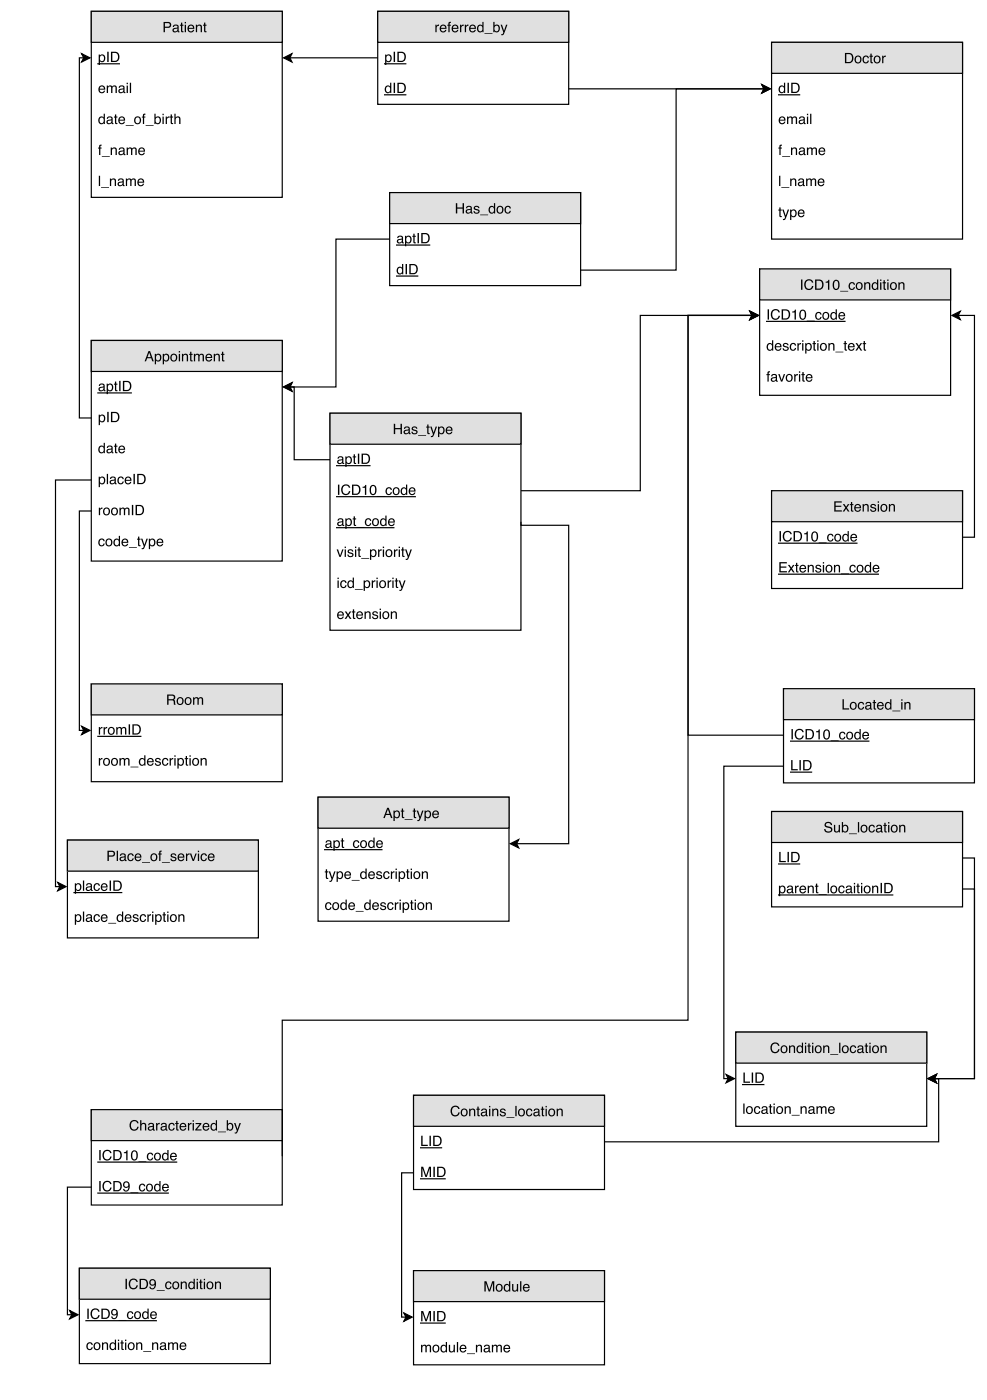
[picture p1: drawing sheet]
<svg xmlns="http://www.w3.org/2000/svg" width="292mm" height="414mm" viewBox="0 0 292 414" stroke-linecap="round" stroke-linejoin="round" font-family="sans-serif">
<path d="M27 3.4h56.4v55h-56.4z" fill="none" stroke="#000" stroke-width=".35"/>
<path d="M27 3.4h56.4v9.1h-56.4z" fill="#e0e0e0"/>
<path d="M27 3.4h56.4v9.1h-56.4zM28.9 18.9h6.4" fill="none" stroke="#000" stroke-width=".35"/>
<g fill="#000">
<path d="M29.7 16.6l-.1 .2a.7 .7 0 0 0 .1 1 .7 .7 0 0 0 1-.1 .75 .75 0 0 0 0-.9 .75 .75 0 0 0-1-.2zM29.2 16.1h.3v.3a.96 .96 0 0 1 1.3-.1 .96 .96 0 0 1 .3 1.2 .88 .88 0 0 1-.6 .9 .88 .88 0 0 1-1-.3v1.1h-.3zM31.7 15.3h.4v3h-.4zM33.2 15.7v2.3h.7a1.19 1.19 0 0 0 1-1.2 1.19 1.19 0 0 0-1-1.1zM32.8 15.3h1.2a1.54 1.54 0 0 1 1.3 1.5 1.54 1.54 0 0 1-1.3 1.5h-1.2z"/>
<path d="M48.3 6.5h1.4a.88 .88 0 0 1 .9 .9 .88 .88 0 0 1-.9 .8h-.9v1.3h-.5zM48.8 6.8v1.1h.8a.53 .53 0 0 0 .6-.5 .53 .53 0 0 0-.6-.6zM51.4 8.8a.53 .53 0 0 0 .7 .4 .53 .53 0 0 0 .3-.8zM51.2 7.6a.96 .96 0 0 1 1.6 .3v1.3l.3 .1v.2h-.5l-.1-.3a.74 .74 0 0 1-1.3 .3 .74 .74 0 0 1 .5-1.2l.7-.2a.5 .5 0 0 0-.4-.6 .5 .5 0 0 0-.6 .5h-.3zM53.5 6.7h.4v.6h.3v.3h-.3v1.5l.3 .1v.3h-.5l-.2-.2v-1.7h-.3v-.3h.3zM54.6 7.3h.4v2.2h-.4zM54.6 6.5h.4v.4h-.4zM55.7 7.6a1.01 1.01 0 0 1 1.2-.2 1.01 1.01 0 0 1 .5 1.1h-1.6a.63 .63 0 0 0 .5 .8 .63 .63 0 0 0 .7-.5h.4a1.08 1.08 0 0 1-1.5 .7 1.08 1.08 0 0 1-.4-1.7zM56 7.8l-.2 .4h1.3a.61 .61 0 0 0-.4-.6 .61 .61 0 0 0-.7 .2zM57.9 7.3h.3v.3a.78 .78 0 0 1 1-.3 .78 .78 0 0 1 .5 .8v1.4h-.4v-1.4a.55 .55 0 0 0-.7-.5 .55 .55 0 0 0-.3 .8v1.1h-.4zM60.3 6.7h.4v.6h.3v.3h-.3v1.5l.3 .1v.3h-.5l-.2-.2v-1.7h-.3v-.3h.3z"/>
<path d="M29.6 35a.76 .76 0 0 0-.2 1 .76 .76 0 0 0 1.1 .2 .8 .8 0 0 0 .2-1 .8 .8 0 0 0-1-.3zM29.5 34.6l.7-.2 .4 .4v-1.2h.4v3.1h-.3v-.3a1.01 1.01 0 0 1-1.5 .1 1.01 1.01 0 0 1 0-1.5zM31.9 35.9a.53 .53 0 0 0 .7 .5 .53 .53 0 0 0 .2-.8zM31.7 34.7a.96 .96 0 0 1 1.6 .3v1.4h.2v.3h-.4l-.2-.3a.74 .74 0 0 1-1.2 .2 .74 .74 0 0 1 .4-1.2l.8-.2a.5 .5 0 0 0-.4-.5 .5 .5 0 0 0-.6 .5h-.3zM34 33.9h.4v.6h.3v.3h-.3v1.4l.3 .2v.3h-.5l-.2-.3v-1.6h-.3v-.3h.3zM35.2 34.8a1.01 1.01 0 0 1 1.3-.3 1.01 1.01 0 0 1 .5 1.2h-1.6a.63 .63 0 0 0 .4 .7 .63 .63 0 0 0 .8-.4h.3a1.08 1.08 0 0 1-1.5 .7 1.08 1.08 0 0 1-.3-1.7zM35.6 34.9l-.2 .5h1.2a.61 .61 0 0 0-.4-.6 .61 .61 0 0 0-.6 .1zM37.2 37h2.3v.2h-2.3zM40.3 34.9a.79 .79 0 0 0-.3 1.1 .79 .79 0 0 0 1.2 .2 .81 .81 0 0 0 .1-1 .81 .81 0 0 0-1-.3zM39.9 34.7a1.08 1.08 0 0 1 1.6 .2 1.08 1.08 0 0 1-.2 1.5 1.08 1.08 0 0 1-1.5-.2l-.1-.9zM42.3 33.8l.7-.2v.4l-.4 .1v.4h.4v.3h-.4v1.9h-.4v-1.9h-.3v-.3h.3zM43 37h2.4v.2h-2.4zM45.6 33.6h.4v1.1a.97 .97 0 0 1 1.3-.1 .97 .97 0 0 1 .3 1.3 .87 .87 0 0 1-.6 .8 .87 .87 0 0 1-1-.3v.3h-.4zM46.2 34.9a.77 .77 0 0 0-.2 1.1 .77 .77 0 0 0 1.1 .2 .77 .77 0 0 0 .1-1.1 .77 .77 0 0 0-1-.2zM48 34.5h.4v2.2h-.4zM48 33.7h.4v.4h-.4zM49 34.5h.3v.4l.7-.5v.4l-.4 .1-.2 .4-.1 1.4h-.3zM50.4 33.9h.4v.6h.4v.3h-.4v1.4l.4 .2v.3h-.5l-.2-.3-.1-1.6h-.3v-.3h.3zM51.5 33.6h.4v1.2a.78 .78 0 0 1 .9-.3 .78 .78 0 0 1 .5 .8v1.4h-.3v-1.4a.55 .55 0 0 0-.7-.5 .55 .55 0 0 0-.4 .7v1.2h-.4z"/>
<path d="M29.4 25.6a1.01 1.01 0 0 1 1.2-.2 1.01 1.01 0 0 1 .5 1.1h-1.6a.63 .63 0 0 0 .4 .8 .63 .63 0 0 0 .8-.5h.4a1.08 1.08 0 0 1-1.6 .7 1.08 1.08 0 0 1-.3-1.7zM29.7 25.8l-.2 .4h1.2a.61 .61 0 0 0-.3-.6 .61 .61 0 0 0-.7 .2zM31.6 25.3h.3v.3a.72 .72 0 0 1 1.3 0 .73 .73 0 0 1 .8-.3 .73 .73 0 0 1 .5 .7v1.5h-.4v-1.5a.48 .48 0 0 0-.5-.4 .48 .48 0 0 0-.4 .6v1.3h-.3v-1.4a.5 .5 0 0 0-.7-.5 .5 .5 0 0 0-.3 .7v1.2h-.3zM35.4 26.7a.53 .53 0 0 0 .7 .5 .53 .53 0 0 0 .3-.8zM35.2 25.5a.96 .96 0 0 1 1.6 .4v1.3l.3 .1v.2h-.5l-.1-.3a.74 .74 0 0 1-1.3 .2 .74 .74 0 0 1 .5-1.2l.7-.1a.5 .5 0 0 0-.4-.6 .5 .5 0 0 0-.6 .5h-.3zM37.4 25.3h.4v2.2h-.4zM37.4 24.5h.4v.4h-.4zM38.4 24.5h.3v3h-.3z"/>
<path d="M29.2 52h.4v3h-.4zM29.9 55.4h2.3v.2h-2.3zM32.5 52.8h.3v.3a.78 .78 0 0 1 1-.3 .78 .78 0 0 1 .5 .8v1.4h-.4v-1.4a.55 .55 0 0 0-.7-.5 .55 .55 0 0 0-.3 .8v1.1h-.4zM35.2 54.3a.53 .53 0 0 0 .7 .4 .53 .53 0 0 0 .2-.8zM35 53.1a.96 .96 0 0 1 1.6 .3v1.3l.2 .1v.2h-.4l-.2-.3a.74 .74 0 0 1-1.2 .3 .74 .74 0 0 1 .4-1.2l.8-.2a.5 .5 0 0 0-.5-.6 .5 .5 0 0 0-.5 .5h-.3zM37.2 52.8h.4v.3a.72 .72 0 0 1 1.2 0 .73 .73 0 0 1 .9-.3 .73 .73 0 0 1 .5 .8v1.4h-.4v-1.5a.48 .48 0 0 0-.6-.4 .48 .48 0 0 0-.3 .6v1.3h-.4v-1.4a.5 .5 0 0 0-.6-.5 .5 .5 0 0 0-.3 .8v1.1h-.4zM40.9 53.1a1.01 1.01 0 0 1 1.2-.2 1.01 1.01 0 0 1 .5 1.1h-1.6a.63 .63 0 0 0 .5 .8 .63 .63 0 0 0 .7-.5h.4a1.08 1.08 0 0 1-1.6 .7 1.08 1.08 0 0 1-.3-1.7zM41.2 53.3l-.2 .4h1.2a.61 .61 0 0 0-.3-.6 .61 .61 0 0 0-.7 .2z"/>
<path d="M29.4 43l.6-.2v.3l-.3 .2v.4h.3v.3h-.3v1.9h-.4v-1.9h-.3v-.3h.3zM30.1 46.2h2.4v.2h-2.4zM32.7 43.6h.4v.4a.78 .78 0 0 1 .9-.4 .78 .78 0 0 1 .5 .8v1.5h-.3v-1.4a.55 .55 0 0 0-.7-.5 .55 .55 0 0 0-.4 .7v1.2h-.4zM35.4 45.1a.53 .53 0 0 0 .7 .5 .53 .53 0 0 0 .3-.8zM35.2 43.9a.96 .96 0 0 1 1.6 .3v1.3l.3 .1v.3h-.4l-.2-.3a.74 .74 0 0 1-1.3 .2 .74 .74 0 0 1 .5-1.2l.7-.2a.5 .5 0 0 0-.4-.5 .5 .5 0 0 0-.6 .4h-.3zM37.4 43.6h.4v.4a.72 .72 0 0 1 1.3-.1 .73 .73 0 0 1 .8-.3 .73 .73 0 0 1 .5 .8v1.5h-.4v-1.6a.48 .48 0 0 0-.6-.4 .48 .48 0 0 0-.3 .7v1.3h-.4v-1.5a.5 .5 0 0 0-.6-.5 .5 .5 0 0 0-.3 .8v1.2h-.4zM41.1 43.9a1.01 1.01 0 0 1 1.3-.2 1.01 1.01 0 0 1 .5 1.2h-1.7a.63 .63 0 0 0 .5 .7 .63 .63 0 0 0 .8-.4h.3a1.08 1.08 0 0 1-1.5 .6 1.08 1.08 0 0 1-.3-1.6zM41.4 44.1l-.2 .5h1.3a.61 .61 0 0 0-.4-.6 .61 .61 0 0 0-.7 .1z"/>
</g>
<path d="M228.1 12.5h56.4v58.2h-56.4z" fill="#fff"/>
<path d="M228.1 12.5h56.4v58.2h-56.4z" fill="none" stroke="#000" stroke-width=".35"/>
<path d="M228.1 12.5h56.4v9.2h-56.4z" fill="#e0e0e0"/>
<path d="M228.1 12.5h56.4v9.2h-56.4zM230 28h6.4" fill="none" stroke="#000" stroke-width=".35"/>
<g fill="#000">
<path d="M250.2 16v2.3h.7a1.19 1.19 0 0 0 1-1.1 1.19 1.19 0 0 0-1-1.2zM249.8 15.7h1.2a1.54 1.54 0 0 1 1.3 1.5 1.54 1.54 0 0 1-1.3 1.5h-1.2zM253.3 16.9a.79 .79 0 0 0-.3 1.1 .79 .79 0 0 0 1.1 .2 .81 .81 0 0 0 .1-1 .81 .81 0 0 0-.9-.3zM252.9 16.8a1.08 1.08 0 0 1 1.5 .1 1.08 1.08 0 0 1-.2 1.5 1.08 1.08 0 0 1-1.5-.2l-.1-.9zM255.2 16.7a.91 .91 0 0 1 1-.3 .91 .91 0 0 1 .6 .8h-.3a.61 .61 0 0 0-.8-.4 .61 .61 0 0 0-.4 .9 .59 .59 0 0 0 .5 .7 .59 .59 0 0 0 .7-.5h.3a1 1 0 0 1-1.3 .8 1 1 0 0 1-.5-1.4zM257.3 15.9h.4v.6h.3v.3h-.3v1.4l.3 .2v.3h-.5l-.2-.3v-1.6h-.3v-.3h.3zM258.9 16.9a.79 .79 0 0 0-.3 1.1 .79 .79 0 0 0 1.2 .2 .81 .81 0 0 0 .1-1 .81 .81 0 0 0-1-.3zM258.5 16.8a1.08 1.08 0 0 1 1.6 .1 1.08 1.08 0 0 1-.2 1.5 1.08 1.08 0 0 1-1.5-.2l-.1-.9zM260.7 16.5h.4v.4l.7-.5v.4l-.4 .1-.3 .4v1.4h-.4z"/>
<path d="M230.7 25.8a.76 .76 0 0 0-.2 1.1 .76 .76 0 0 0 1.1 .1 .8 .8 0 0 0 .1-.9 .8 .8 0 0 0-.9-.4zM230.6 25.4l.6-.1 .5 .3v-1.1h.4v3h-.3v-.3a1.01 1.01 0 0 1-1.5 .1 1.01 1.01 0 0 1-.1-1.4zM232.8 24.5h.4v3h-.4zM234.3 24.8v2.4h.7a1.19 1.19 0 0 0 1-1.2 1.19 1.19 0 0 0-1-1.2zM233.9 24.5h1.2a1.54 1.54 0 0 1 1.3 1.5 1.54 1.54 0 0 1-1.3 1.5h-1.2z"/>
<path d="M230.4 34.8a1.01 1.01 0 0 1 1.3-.3 1.01 1.01 0 0 1 .5 1.2h-1.6a.63 .63 0 0 0 .4 .7 .63 .63 0 0 0 .8-.4h.4a1.08 1.08 0 0 1-1.6 .7 1.08 1.08 0 0 1-.3-1.7zM230.8 34.9l-.2 .5h1.2a.61 .61 0 0 0-.4-.6 .61 .61 0 0 0-.6 .1zM232.6 34.5h.4v.3a.72 .72 0 0 1 1.3 0 .73 .73 0 0 1 .8-.4 .73 .73 0 0 1 .5 .8v1.5h-.4v-1.5a.48 .48 0 0 0-.6-.4 .48 .48 0 0 0-.3 .6v1.3h-.4v-1.5a.5 .5 0 0 0-.6-.4 .5 .5 0 0 0-.3 .7v1.2h-.4zM236.5 35.9a.53 .53 0 0 0 .7 .5 .53 .53 0 0 0 .3-.8zM236.3 34.7a.96 .96 0 0 1 1.6 .3v1.4h.3v.3h-.5l-.1-.3a.74 .74 0 0 1-1.3 .2 .74 .74 0 0 1 .5-1.2l.7-.2a.5 .5 0 0 0-.4-.5 .5 .5 0 0 0-.6 .5h-.3zM238.5 34.5h.4v2.2h-.4zM238.5 33.7h.4v.4h-.4zM239.5 33.7h.3v3h-.3z"/>
<path d="M230.3 52h.4v3h-.4zM230.9 55.4h2.4v.2h-2.4zM233.6 52.8h.3v.3a.78 .78 0 0 1 1-.3 .78 .78 0 0 1 .5 .8v1.4h-.4v-1.4a.55 .55 0 0 0-.7-.5 .55 .55 0 0 0-.4 .8v1.1h-.3zM236.3 54.3a.53 .53 0 0 0 .6 .4 .53 .53 0 0 0 .3-.8zM236.1 53.1a.96 .96 0 0 1 1.6 .3v1.3l.2 .1v.2h-.4l-.2-.3a.74 .74 0 0 1-1.2 .3 .74 .74 0 0 1 .4-1.2l.8-.2a.5 .5 0 0 0-.5-.6 .5 .5 0 0 0-.5 .5h-.4zM238.3 52.8h.4v.3a.72 .72 0 0 1 1.2 0 .73 .73 0 0 1 .9-.3 .73 .73 0 0 1 .5 .8v1.4h-.4v-1.5a.48 .48 0 0 0-.6-.4 .48 .48 0 0 0-.3 .6v1.3h-.4v-1.4a.5 .5 0 0 0-.7-.5 .5 .5 0 0 0-.2 .8v1.1h-.4zM242 53.1a1.01 1.01 0 0 1 1.2-.2 1.01 1.01 0 0 1 .5 1.1h-1.6a.63 .63 0 0 0 .5 .8 .63 .63 0 0 0 .7-.5h.4a1.08 1.08 0 0 1-1.6 .7 1.08 1.08 0 0 1-.3-1.7zM242.3 53.3l-.2 .4h1.2a.61 .61 0 0 0-.3-.6 .61 .61 0 0 0-.7 .2z"/>
<path d="M230.5 43l.6-.2v.3l-.3 .2-.1 .4h.4v.3h-.4v1.9h-.3v-1.9h-.3v-.3h.3zM231.2 46.2h2.3v.2h-2.3zM233.8 43.6h.4v.4a.78 .78 0 0 1 .9-.4 .78 .78 0 0 1 .5 .8v1.5h-.4v-1.4a.55 .55 0 0 0-.6-.5 .55 .55 0 0 0-.4 .7v1.2h-.4zM236.5 45.1a.53 .53 0 0 0 .7 .5 .53 .53 0 0 0 .3-.8zM236.3 43.9a.96 .96 0 0 1 1.6 .3v1.3l.3 .1v.3h-.5l-.1-.3a.74 .74 0 0 1-1.3 .2 .74 .74 0 0 1 .5-1.2l.7-.2a.5 .5 0 0 0-.4-.5 .5 .5 0 0 0-.6 .4h-.3zM238.5 43.6h.4v.4a.72 .72 0 0 1 1.2-.1 .73 .73 0 0 1 .9-.3 .73 .73 0 0 1 .5 .8v1.5h-.4v-1.6a.48 .48 0 0 0-.6-.4 .48 .48 0 0 0-.3 .7v1.3h-.4v-1.5a.5 .5 0 0 0-.6-.5 .5 .5 0 0 0-.3 .8v1.2h-.4zM242.2 43.9a1.01 1.01 0 0 1 1.2-.2 1.01 1.01 0 0 1 .5 1.2h-1.6a.63 .63 0 0 0 .5 .7 .63 .63 0 0 0 .7-.4h.4a1.08 1.08 0 0 1-1.5 .6 1.08 1.08 0 0 1-.4-1.6zM242.5 44.1l-.2 .5h1.3a.61 .61 0 0 0-.4-.6 .61 .61 0 0 0-.7 .1z"/>
<path d="M230.4 61.4h.3v.6h.4v.3h-.4v1.4l.4 .2v.3h-.5l-.2-.2v-1.7h-.3v-.3h.3zM231.2 62h.5l.5 1.8 .6-1.8h.5l-.6 1.6a1.43 1.43 0 0 1-1.1 1.5l-.2-.4 .4 .1 .2-.5zM234.1 62.4l-.1 .3a.7 .7 0 0 0 0 1 .7 .7 0 0 0 1-.1 .75 .75 0 0 0 0-1 .75 .75 0 0 0-.9-.2zM233.5 62h.4v.3a.96 .96 0 0 1 1.3-.2 .96 .96 0 0 1 .3 1.3 .88 .88 0 0 1-.6 .8 .88 .88 0 0 1-1-.2v1.1h-.4zM236.1 62.3a1.01 1.01 0 0 1 1.2-.2 1.01 1.01 0 0 1 .5 1.1h-1.6a.63 .63 0 0 0 .5 .8 .63 .63 0 0 0 .7-.5h.4a1.08 1.08 0 0 1-1.5 .7 1.08 1.08 0 0 1-.4-1.7zM236.4 62.5l-.2 .4h1.2a.61 .61 0 0 0-.3-.6 .61 .61 0 0 0-.7 .2z"/>
</g>
<path d="M217.5 305.3h56.4v27.9h-56.4z" fill="#fff"/>
<path d="M217.5 305.3h56.4v27.9h-56.4z" fill="none" stroke="#000" stroke-width=".35"/>
<path d="M217.5 305.3h56.4v9.2h-56.4z" fill="#e0e0e0"/>
<path d="M217.5 305.3h56.4v9.2h-56.4zM219.4 320.9h6.4" fill="none" stroke="#000" stroke-width=".35"/>
<g fill="#000">
<path d="M219.8 317.3h.4v2.7h1.5v.3h-1.9zM222.2 317.3h.4v3h-.4zM223.7 317.6v2.4h.7a1.19 1.19 0 0 0 1-1.2 1.19 1.19 0 0 0-1-1.2zM223.3 317.3h1.2a1.54 1.54 0 0 1 1.3 1.5 1.54 1.54 0 0 1-1.3 1.5h-1.2z"/>
<path d="M228.1 308.9a1.32 1.32 0 0 1 1.3-.5 1.32 1.32 0 0 1 1 1h-.4a.98 .98 0 0 0-1.2-.6 .98 .98 0 0 0-.7 1.2 .96 .96 0 0 0 .8 1.2 .96 .96 0 0 0 1.1-.8h.4a1.4 1.4 0 0 1-1.7 1.1 1.4 1.4 0 0 1-1-1.9zM231.4 309.7a.79 .79 0 0 0-.3 1.1 .79 .79 0 0 0 1.2 .2 .81 .81 0 0 0 0-1 .81 .81 0 0 0-.9-.3zM231 309.6a1.08 1.08 0 0 1 1.5 .1 1.08 1.08 0 0 1-.1 1.5 1.08 1.08 0 0 1-1.6-.2l-.1-.9zM233.2 309.3h.4v.3a.78 .78 0 0 1 .9-.4 .78 .78 0 0 1 .5 .9v1.4h-.4v-1.4a.55 .55 0 0 0-.6-.5 .55 .55 0 0 0-.4 .7v1.2h-.4zM236 309.8a.76 .76 0 0 0-.2 1.1 .76 .76 0 0 0 1.1 .1 .8 .8 0 0 0 .1-1 .8 .8 0 0 0-.9-.3zM235.9 309.4l.6-.1 .5 .3v-1.1h.4v3h-.4v-.3a1.01 1.01 0 0 1-1.4 .1 1.01 1.01 0 0 1-.1-1.4zM237.9 309.3h.4v2.2h-.4zM237.9 308.5h.4v.4h-.4zM238.9 308.7h.4v.6h.4v.3h-.4v1.4l.4 .2v.3h-.5l-.2-.2-.1-1.7h-.3v-.3h.3zM240 309.3h.4v2.2h-.4zM240 308.5h.4v.4h-.4zM241.5 309.7a.79 .79 0 0 0-.3 1.1 .79 .79 0 0 0 1.2 .2 .81 .81 0 0 0 0-1 .81 .81 0 0 0-.9-.3zM241.1 309.6a1.08 1.08 0 0 1 1.5 .1 1.08 1.08 0 0 1-.1 1.5 1.08 1.08 0 0 1-1.6-.2v-.9zM243.3 309.3h.4v.3a.78 .78 0 0 1 .9-.4 .78 .78 0 0 1 .5 .9v1.4h-.3v-1.4a.55 .55 0 0 0-.7-.5 .55 .55 0 0 0-.4 .7v1.2h-.4zM245.4 311.8h2.4v.2h-2.4zM248 308.5h.4v3h-.4zM249.5 309.7a.79 .79 0 0 0-.3 1.1 .79 .79 0 0 0 1.2 .2 .81 .81 0 0 0 0-1 .81 .81 0 0 0-.9-.3zM249.1 309.6a1.08 1.08 0 0 1 1.5 .1 1.08 1.08 0 0 1-.1 1.5 1.08 1.08 0 0 1-1.6-.2v-.9zM251.5 309.5a.91 .91 0 0 1 .9-.3 .91 .91 0 0 1 .7 .8h-.4a.61 .61 0 0 0-.8-.4 .61 .61 0 0 0-.3 .9 .59 .59 0 0 0 .4 .7 .59 .59 0 0 0 .7-.5h.4a1 1 0 0 1-1.3 .8 1 1 0 0 1-.6-1.4zM253.8 310.7a.53 .53 0 0 0 .7 .5 .53 .53 0 0 0 .2-.8zM253.6 309.5a.96 .96 0 0 1 1.6 .3v1.4h.2v.3h-.4l-.2-.3a.74 .74 0 0 1-1.2 .2 .74 .74 0 0 1 .4-1.2l.8-.1a.5 .5 0 0 0-.5-.6 .5 .5 0 0 0-.5 .5h-.3zM255.9 308.7h.4v.6h.3v.3h-.3v1.4l.3 .2v.3h-.5l-.2-.2v-1.7h-.3v-.3h.3zM257 309.3h.4v2.2h-.4zM257 308.5h.4v.4h-.4zM258.4 309.7a.79 .79 0 0 0-.2 1.1 .79 .79 0 0 0 1.1 .2 .81 .81 0 0 0 .1-1 .81 .81 0 0 0-1-.3zM258 309.6a1.08 1.08 0 0 1 1.6 .1 1.08 1.08 0 0 1-.2 1.5 1.08 1.08 0 0 1-1.5-.2l-.1-.9zM260.3 309.3h.3v.3a.78 .78 0 0 1 .9-.4 .78 .78 0 0 1 .6 .9v1.4h-.4v-1.4a.55 .55 0 0 0-.7-.5 .55 .55 0 0 0-.4 .7v1.2h-.3z"/>
<path d="M219.7 326.5h.4v3h-.4zM221.1 327.7a.79 .79 0 0 0-.2 1.1 .79 .79 0 0 0 1.1 .2 .81 .81 0 0 0 .1-1 .81 .81 0 0 0-1-.3zM220.8 327.5a1.08 1.08 0 0 1 1.5 .2 1.08 1.08 0 0 1-.2 1.5 1.08 1.08 0 0 1-1.5-.2l-.1-.9zM223.1 327.5a.91 .91 0 0 1 1-.3 .91 .91 0 0 1 .6 .8h-.3a.61 .61 0 0 0-.8-.4 .61 .61 0 0 0-.4 .9 .59 .59 0 0 0 .5 .7 .59 .59 0 0 0 .7-.5h.3a1 1 0 0 1-1.3 .8 1 1 0 0 1-.5-1.4zM225.4 328.7a.53 .53 0 0 0 .7 .5 .53 .53 0 0 0 .3-.8zM225.2 327.5a.96 .96 0 0 1 1.7 .3v1.4h.2v.3h-.4l-.2-.3a.74 .74 0 0 1-1.3 .2 .74 .74 0 0 1 .5-1.2l.8-.2a.5 .5 0 0 0-.5-.5 .5 .5 0 0 0-.5 .5h-.4zM227.5 326.7h.4v.6h.4v.3h-.4v1.4l.4 .2v.3h-.5l-.2-.3-.1-1.6h-.3v-.3h.3zM228.6 327.3h.4v2.2h-.4zM228.6 326.5h.4v.4h-.4zM230.1 327.7a.79 .79 0 0 0-.3 1.1 .79 .79 0 0 0 1.2 .2 .81 .81 0 0 0 0-1 .81 .81 0 0 0-.9-.3zM229.7 327.5a1.08 1.08 0 0 1 1.5 .2 1.08 1.08 0 0 1-.1 1.5 1.08 1.08 0 0 1-1.6-.2v-.9zM231.9 327.3h.4v.3a.78 .78 0 0 1 .9-.4 .78 .78 0 0 1 .5 .9v1.4h-.3v-1.4a.55 .55 0 0 0-.7-.5 .55 .55 0 0 0-.4 .7v1.2h-.4zM234 329.8h2.4v.2h-2.4zM236.6 327.3h.4v.3a.78 .78 0 0 1 .9-.4 .78 .78 0 0 1 .5 .9v1.4h-.3v-1.4a.55 .55 0 0 0-.7-.5 .55 .55 0 0 0-.4 .7v1.2h-.4zM239.3 328.7a.53 .53 0 0 0 .7 .5 .53 .53 0 0 0 .3-.8zM239.1 327.5a.96 .96 0 0 1 1.6 .3v1.4h.3v.3h-.4l-.2-.3a.74 .74 0 0 1-1.3 .2 .74 .74 0 0 1 .5-1.2l.7-.2a.5 .5 0 0 0-.4-.5 .5 .5 0 0 0-.6 .5h-.3zM241.3 327.3h.4v.3a.72 .72 0 0 1 1.3 0 .73 .73 0 0 1 .8-.4 .73 .73 0 0 1 .5 .8v1.5h-.4v-1.5a.48 .48 0 0 0-.6-.4 .48 .48 0 0 0-.3 .6v1.3h-.4v-1.5a.5 .5 0 0 0-.6-.4 .5 .5 0 0 0-.3 .7v1.2h-.4zM245 327.6a1.01 1.01 0 0 1 1.3-.2 1.01 1.01 0 0 1 .5 1.1h-1.7a.63 .63 0 0 0 .5 .7 .63 .63 0 0 0 .8-.4h.3a1.08 1.08 0 0 1-1.5 .7 1.08 1.08 0 0 1-.3-1.7zM245.3 327.7l-.2 .5h1.3a.61 .61 0 0 0-.4-.6 .61 .61 0 0 0-.7 .1z"/>
</g>
<path d="M97.5 122.2h56.5v64.2h-56.5z" fill="#fff"/>
<path d="M97.5 122.2h56.5v64.2h-56.5z" fill="none" stroke="#000" stroke-width=".35"/>
<path d="M97.5 122.2h56.5v9.2h-56.5z" fill="#e0e0e0"/>
<path d="M97.5 122.2h56.5v9.2h-56.5zM99.5 137.8h9.9M99.5 146.9h23.3M99.5 156.1h16.9" fill="none" stroke="#000" stroke-width=".35"/>
<g fill="#000">
<path d="M100.1 136.5a.53 .53 0 0 0 .7 .4 .53 .53 0 0 0 .3-.8zM99.9 135.3a.96 .96 0 0 1 1.6 .3v1.3l.2 .1v.2h-.4l-.2-.3a.74 .74 0 0 1-1.2 .3 .74 .74 0 0 1 .4-1.2l.8-.2a.5 .5 0 0 0-.4-.6 .5 .5 0 0 0-.6 .5h-.3zM102.6 135.5l-.1 .2a.7 .7 0 0 0 .1 1 .7 .7 0 0 0 1-.1 .75 .75 0 0 0 0-1 .75 .75 0 0 0-1-.1zM102.1 135h.3v.3a.96 .96 0 0 1 1.3-.2 .96 .96 0 0 1 .3 1.3 .88 .88 0 0 1-.6 .8 .88 .88 0 0 1-.9-.2v1.1h-.4zM104.5 134.4h.4v.6h.4v.3h-.4v1.5l.4 .1v.3h-.5l-.2-.2-.1-1.7h-.3v-.3h.3zM105.8 134.2h.4v3h-.4zM107.3 134.5v2.4h.7a1.19 1.19 0 0 0 1-1.2 1.19 1.19 0 0 0-1-1.2zM106.9 134.2h1.2a1.54 1.54 0 0 1 1.3 1.5 1.54 1.54 0 0 1-1.3 1.5h-1.2z"/>
<path d="M116.4 125.4h.4v1.2h1.6v-1.2h.4v3h-.4v-1.4h-1.6v1.4h-.4zM119.7 127.6a.53 .53 0 0 0 .7 .5 .53 .53 0 0 0 .3-.8zM119.5 126.4a.96 .96 0 0 1 1.6 .4v1.3h.3v.3h-.4l-.2-.3a.74 .74 0 0 1-1.3 .2 .74 .74 0 0 1 .5-1.2l.7-.1a.5 .5 0 0 0-.4-.6 .5 .5 0 0 0-.6 .5h-.3zM121.9 126.3a.89 .89 0 0 1 1.5 .5h-.4a.42 .42 0 0 0-.5-.4 .42 .42 0 0 0-.3 .6h.1a.81 .81 0 0 1 .9 .3 .81 .81 0 0 1 0 1 .97 .97 0 0 1-1.6-.6h.4a.49 .49 0 0 0 .5 .5 .49 .49 0 0 0 .4-.6l-.1-.1a.8 .8 0 0 1-.9-.2 .8 .8 0 0 1 0-1zM123.6 128.7h2.3v.2h-2.3zM126.3 125.6h.4v.6h.3v.3h-.3v1.4l.3 .2v.3h-.5l-.2-.2v-1.7h-.3v-.3h.3zM127.2 126.2h.4l.6 1.8 .6-1.8h.4l-.6 1.6a1.43 1.43 0 0 1-1.1 1.5l-.1-.3h.3l.3-.5zM130 126.6l-.1 .3a.7 .7 0 0 0 .1 1 .7 .7 0 0 0 1-.1 .75 .75 0 0 0 0-1 .75 .75 0 0 0-1-.2zM129.5 126.2h.3v.3a.96 .96 0 0 1 1.3-.2 .96 .96 0 0 1 .3 1.3 .88 .88 0 0 1-.6 .8 .88 .88 0 0 1-1-.2v1.1h-.3zM132 126.5a1.01 1.01 0 0 1 1.3-.2 1.01 1.01 0 0 1 .5 1.1h-1.7a.63 .63 0 0 0 .5 .8 .63 .63 0 0 0 .8-.5h.3a1.08 1.08 0 0 1-1.5 .7 1.08 1.08 0 0 1-.3-1.7zM132.3 126.7l-.2 .4h1.3a.61 .61 0 0 0-.4-.6 .61 .61 0 0 0-.7 .2z"/>
<path d="M99.9 143.4h.4v3h-.4zM101.2 143.8a1.32 1.32 0 0 1 1.3-.5 1.32 1.32 0 0 1 1 1h-.4a.98 .98 0 0 0-1.2-.6 .98 .98 0 0 0-.6 1.2 .96 .96 0 0 0 .7 1.2 .96 .96 0 0 0 1.1-.8h.4a1.4 1.4 0 0 1-1.7 1.1 1.4 1.4 0 0 1-.9-1.9zM104.5 143.7v2.4h.7a1.19 1.19 0 0 0 1-1.2 1.19 1.19 0 0 0-1-1.2zM104.1 143.4h1.2a1.54 1.54 0 0 1 1.3 1.5 1.54 1.54 0 0 1-1.3 1.5h-1.2zM107.2 144l1.1-.5v2.9h-.4v-2.1h-.7zM109.7 143.6a1.17 1.17 0 0 1 1.4 .2 1.17 1.17 0 0 1 .2 1.4 1.07 1.07 0 0 1-1.2 1.3 1.07 1.07 0 0 1-.8-1.5l.1-.9zM109.9 143.9a1.58 1.58 0 0 0 .4 2.2 1.44 1.44 0 0 0 0-2.3zM111.5 146.7h2.3v.2h-2.3zM114.2 144.4a.91 .91 0 0 1 1-.3 .91 .91 0 0 1 .6 .8h-.3a.61 .61 0 0 0-.8-.4 .61 .61 0 0 0-.4 .9 .59 .59 0 0 0 .5 .7 .59 .59 0 0 0 .7-.5h.3a1 1 0 0 1-1.3 .8 1 1 0 0 1-.5-1.4zM116.7 144.6a.79 .79 0 0 0-.2 1.1 .79 .79 0 0 0 1.1 .2 .81 .81 0 0 0 .1-1 .81 .81 0 0 0-1-.3zM116.3 144.5a1.08 1.08 0 0 1 1.6 .1 1.08 1.08 0 0 1-.2 1.5 1.08 1.08 0 0 1-1.5-.2l-.1-.9zM119 144.7a.76 .76 0 0 0-.2 1.1 .76 .76 0 0 0 1.1 .1 .8 .8 0 0 0 .1-1 .8 .8 0 0 0-.9-.3zM118.8 144.3l.7-.1 .5 .3v-1.1h.4v3h-.4v-.3a1.01 1.01 0 0 1-1.4 .1 1.01 1.01 0 0 1-.1-1.4zM121.1 144.5a1.01 1.01 0 0 1 1.2-.2 1.01 1.01 0 0 1 .5 1.1h-1.6a.63 .63 0 0 0 .5 .7 .63 .63 0 0 0 .7-.4h.4a1.08 1.08 0 0 1-1.6 .7 1.08 1.08 0 0 1-.3-1.7zM121.4 144.6l-.2 .5h1.2a.61 .61 0 0 0-.3-.6 .61 .61 0 0 0-.7 .1z"/>
<path d="M100.1 154.8a.53 .53 0 0 0 .7 .5 .53 .53 0 0 0 .3-.8zM99.9 153.6a.96 .96 0 0 1 1.6 .3v1.3l.2 .1v.3h-.4l-.2-.3a.74 .74 0 0 1-1.2 .2 .74 .74 0 0 1 .4-1.2l.8-.2a.5 .5 0 0 0-.4-.5 .5 .5 0 0 0-.6 .4h-.3zM102.6 153.8l-.1 .2a.7 .7 0 0 0 .1 1 .7 .7 0 0 0 1-.1 .75 .75 0 0 0 0-.9 .75 .75 0 0 0-1-.2zM102.1 153.4h.3v.3a.96 .96 0 0 1 1.3-.2 .96 .96 0 0 1 .3 1.3 .88 .88 0 0 1-.6 .8 .88 .88 0 0 1-.9-.3v1.2h-.4zM104.5 152.7h.4v.7h.4v.3h-.4v1.4l.4 .2v.3h-.5l-.2-.3-.1-1.6h-.3v-.3h.3zM105.4 155.9h2.3v.2h-2.3zM108.1 153.6a.91 .91 0 0 1 1-.3 .91 .91 0 0 1 .6 .8h-.3a.61 .61 0 0 0-.8-.4 .61 .61 0 0 0-.4 .8 .59 .59 0 0 0 .5 .8 .59 .59 0 0 0 .7-.5h.3a1 1 0 0 1-1.3 .8 1 1 0 0 1-.5-1.4zM110.6 153.7a.79 .79 0 0 0-.2 1.2 .79 .79 0 0 0 1.1 .2 .81 .81 0 0 0 .1-1 .81 .81 0 0 0-1-.4zM110.2 153.6a1.08 1.08 0 0 1 1.6 .2 1.08 1.08 0 0 1-.2 1.5 1.08 1.08 0 0 1-1.5-.2l-.1-.9zM112.9 153.9a.76 .76 0 0 0-.2 1 .76 .76 0 0 0 1.1 .2 .8 .8 0 0 0 .1-1 .8 .8 0 0 0-.9-.4zM112.7 153.5l.7-.2 .5 .3v-1.1h.4v3.1h-.4v-.3a1.01 1.01 0 0 1-1.4 0 1.01 1.01 0 0 1-.1-1.4zM115 153.6a1.01 1.01 0 0 1 1.2-.2 1.01 1.01 0 0 1 .5 1.2h-1.6a.63 .63 0 0 0 .5 .7 .63 .63 0 0 0 .7-.4h.4a1.08 1.08 0 0 1-1.6 .6 1.08 1.08 0 0 1-.3-1.6zM115.3 153.8l-.2 .5h1.2a.61 .61 0 0 0-.3-.6 .61 .61 0 0 0-.7 .1z"/>
<path d="M99.8 171.7h.3v2.2h-.3zM99.8 170.9h.3v.4h-.3zM100.8 172a.91 .91 0 0 1 1-.3 .91 .91 0 0 1 .6 .7h-.3a.61 .61 0 0 0-.8-.4 .61 .61 0 0 0-.4 .9 .59 .59 0 0 0 .5 .7 .59 .59 0 0 0 .7-.5h.3a1 1 0 0 1-1.3 .8 1 1 0 0 1-.5-1.4zM103.2 172.2a.76 .76 0 0 0-.2 1.1 .76 .76 0 0 0 1.1 .2 .8 .8 0 0 0 .2-1 .8 .8 0 0 0-1-.4zM103.1 171.8l.7-.1 .5 .3v-1.1h.3v3h-.3v-.3a1.01 1.01 0 0 1-1.4 .1 1.01 1.01 0 0 1-.1-1.4zM104.9 174.2h2.3v.2h-2.3zM108 172.2l-.1 .2a.7 .7 0 0 0 .1 1 .7 .7 0 0 0 1-.1 .75 .75 0 0 0 0-1 .75 .75 0 0 0-1-.1zM107.5 171.7h.4v.3a.96 .96 0 0 1 1.2-.2 .96 .96 0 0 1 .3 1.3 .88 .88 0 0 1-.6 .8 .88 .88 0 0 1-.9-.2v1.1h-.4zM109.9 171.7h.3v.4l.8-.4v.4h-.5l-.2 .4v1.4h-.4zM111.3 171.7h.4v2.2h-.4zM111.3 170.9h.4v.4h-.4zM112.7 172.1a.79 .79 0 0 0-.2 1.1 .79 .79 0 0 0 1.1 .2 .81 .81 0 0 0 .1-1 .81 .81 0 0 0-1-.3zM112.3 172a1.08 1.08 0 0 1 1.6 .1 1.08 1.08 0 0 1-.2 1.6 1.08 1.08 0 0 1-1.5-.2l-.1-1zM114.6 171.7h.3v.4l.8-.4v.4h-.5l-.2 .4-.1 1.4h-.3zM116 171.7h.4v2.2h-.4zM116 170.9h.4v.4h-.4zM117 171.1h.4v.6h.3v.3h-.3v1.5l.3 .1v.3h-.5l-.2-.2v-1.7h-.3v-.3h.3zM117.9 171.7h.4l.6 1.8 .6-1.8h.4l-.6 1.6a1.43 1.43 0 0 1-1.1 1.5l-.1-.3h.3l.3-.5z"/>
<path d="M99.5 162.5h.4l.6 1.8 .6-1.8h.5l-.9 2.2h-.4zM101.9 162.5h.4v2.2h-.4zM101.9 161.7h.4v.4h-.4zM103 162.7a.89 .89 0 0 1 1.4 .5h-.3a.42 .42 0 0 0-.5-.4 .42 .42 0 0 0-.3 .5l.1 .1a.81 .81 0 0 1 .9 .3 .81 .81 0 0 1 0 .9 .97 .97 0 0 1-1.6-.5h.3a.49 .49 0 0 0 .6 .4 .49 .49 0 0 0 .4-.6h-.1a.8 .8 0 0 1-.9-.3 .8 .8 0 0 1 0-.9zM104.9 162.5h.4v2.2h-.4zM104.9 161.7h.4v.4h-.4zM105.9 161.9h.4v.6h.4v.3h-.4v1.5l.4 .2v.2h-.5l-.2-.2-.1-1.7h-.3v-.3h.3zM106.8 165.1h2.3v.2h-2.3zM109.9 163l-.1 .2a.7 .7 0 0 0 0 1 .7 .7 0 0 0 1.1-.1 .75 .75 0 0 0-.1-.9 .75 .75 0 0 0-.9-.2zM109.4 162.5h.3v.3a.96 .96 0 0 1 1.3-.1 .96 .96 0 0 1 .3 1.2 .88 .88 0 0 1-.6 .9 .88 .88 0 0 1-1-.3v1.1h-.3zM111.8 162.5h.3v.4l.7-.4v.4l-.4 .1-.3 .3v1.4h-.3zM113.2 162.5h.3v2.2h-.3zM113.2 161.7h.3v.4h-.3zM114.6 162.9a.79 .79 0 0 0-.3 1.1 .79 .79 0 0 0 1.2 .2 .81 .81 0 0 0 .1-1 .81 .81 0 0 0-1-.3zM114.2 162.8a1.08 1.08 0 0 1 1.6 .1 1.08 1.08 0 0 1-.2 1.6 1.08 1.08 0 0 1-1.5-.2l-.1-1zM116.5 162.5h.3v.4l.7-.4v.4l-.4 .1-.3 .3v1.4h-.3zM117.8 162.5h.4v2.2h-.4zM117.8 161.7h.4v.4h-.4zM118.9 161.9h.3v.6h.4v.3h-.4v1.5l.4 .2v.2h-.5l-.2-.2v-1.7h-.3v-.3h.3zM119.7 162.5h.5l.5 1.8 .6-1.8h.5l-.6 1.7a1.43 1.43 0 0 1-1.1 1.5l-.2-.4h.4l.2-.5z"/>
<path d="M99.9 181.2a1.01 1.01 0 0 1 1.3-.3 1.01 1.01 0 0 1 .5 1.2h-1.7a.63 .63 0 0 0 .5 .7 .63 .63 0 0 0 .8-.4h.3a1.08 1.08 0 0 1-1.5 .7 1.08 1.08 0 0 1-.3-1.7zM100.2 181.3l-.2 .5h1.3a.61 .61 0 0 0-.4-.6 .61 .61 0 0 0-.7 .1zM101.9 180.9h.5l.5 .8 .5-.8h.5l-.8 1.1 .8 1.1h-.5l-.5-.8-.6 .8h-.4l.7-1.1zM104.3 180.3h.4v.6h.3v.3h-.3v1.4l.3 .2v.3h-.5l-.2-.3v-1.6h-.3v-.3h.3zM105.6 181.2a1.01 1.01 0 0 1 1.2-.3 1.01 1.01 0 0 1 .5 1.2h-1.6a.63 .63 0 0 0 .4 .7 .63 .63 0 0 0 .8-.4h.4a1.08 1.08 0 0 1-1.6 .7 1.08 1.08 0 0 1-.3-1.7zM105.9 181.3l-.2 .5h1.2a.61 .61 0 0 0-.3-.6 .61 .61 0 0 0-.7 .1zM107.8 180.9h.3v.3a.78 .78 0 0 1 .9-.4 .78 .78 0 0 1 .6 .9v1.4h-.4v-1.4a.55 .55 0 0 0-.7-.5 .55 .55 0 0 0-.4 .7v1.2h-.3zM110.3 181a.89 .89 0 0 1 1.4 .5h-.3a.42 .42 0 0 0-.5-.4 .42 .42 0 0 0-.3 .6h.1a.81 .81 0 0 1 .9 .3 .81 .81 0 0 1 0 1 .97 .97 0 0 1-1.6-.6h.3a.49 .49 0 0 0 .6 .5 .49 .49 0 0 0 .4-.6l-.1-.1a.8 .8 0 0 1-.9-.2 .8 .8 0 0 1 0-1zM112.2 180.9h.4v2.2h-.4zM112.2 180.1h.4v.4h-.4zM113.7 181.3a.79 .79 0 0 0-.3 1.1 .79 .79 0 0 0 1.1 .2 .81 .81 0 0 0 .1-1 .81 .81 0 0 0-.9-.3zM113.3 181.1a1.08 1.08 0 0 1 1.5 .2 1.08 1.08 0 0 1-.1 1.5 1.08 1.08 0 0 1-1.6-.2l-.1-.9zM115.5 180.9h.4v.3a.78 .78 0 0 1 .9-.4 .78 .78 0 0 1 .5 .9v1.4h-.4v-1.4a.55 .55 0 0 0-.6-.5 .55 .55 0 0 0-.4 .7v1.2h-.4z"/>
</g>
<path d="M27 100.7h56.4v65.3h-56.4z" fill="#fff"/>
<path d="M27 100.7h56.4v65.3h-56.4z" fill="none" stroke="#000" stroke-width=".35"/>
<path d="M27 100.7h56.4v9.2h-56.4z" fill="#e0e0e0"/>
<path d="M27 100.7h56.4v9.2h-56.4zM28.9 116.2h9.9M83.8 114.5l2.5-1.3-.6 1.3 .6 1.2zM85.7 114.5h1.3v21.5h10.5" fill="none" stroke="#000" stroke-width=".35"/>
<g fill="#000">
<path d="M83.8 114.5l2.5-1.3-.6 1.3 .6 1.2z"/>
<path d="M29.5 114.9a.53 .53 0 0 0 .7 .5 .53 .53 0 0 0 .3-.8zM29.3 113.7a.96 .96 0 0 1 1.6 .4l.1 1.3h.2v.3h-.4l-.2-.3a.74 .74 0 0 1-1.3 .2 .74 .74 0 0 1 .5-1.2l.8-.1a.5 .5 0 0 0-.5-.6 .5 .5 0 0 0-.5 .5h-.4zM32.1 113.9l-.1 .3a.7 .7 0 0 0 0 1 .7 .7 0 0 0 1-.1 .75 .75 0 0 0 0-1 .75 .75 0 0 0-.9-.2zM31.5 113.5h.4v.3a.96 .96 0 0 1 1.3-.2 .96 .96 0 0 1 .3 1.3 .88 .88 0 0 1-.6 .8 .88 .88 0 0 1-1-.2v1.1h-.4zM34 112.9h.4v.6h.3v.3h-.3v1.4l.3 .2v.3h-.5l-.2-.2v-1.7h-.3v-.3h.3zM35.2 112.7h.4v3h-.4zM36.7 113v2.4h.8a1.19 1.19 0 0 0 .9-1.2 1.19 1.19 0 0 0-.9-1.2zM36.3 112.7h1.3a1.54 1.54 0 0 1 1.3 1.5 1.54 1.54 0 0 1-1.3 1.5h-1.3z"/>
<path d="M44.1 104.3l-.5 1.3h1zM43.9 103.9h.5l1.1 3h-.5l-.3-.9h-1.2l-.3 .9h-.5zM46.3 105.1l-.1 .2a.7 .7 0 0 0 0 1 .7 .7 0 0 0 1 0 .75 .75 0 0 0 0-1 .75 .75 0 0 0-.9-.2zM45.8 104.7h.3v.3a.96 .96 0 0 1 1.3-.2 .96 .96 0 0 1 .3 1.3 .88 .88 0 0 1-.6 .8 .88 .88 0 0 1-1-.3v1.2h-.3zM48.7 105.1l-.2 .2a.7 .7 0 0 0 .1 1 .7 .7 0 0 0 1 0 .75 .75 0 0 0 0-1 .75 .75 0 0 0-.9-.2zM48.1 104.7h.4v.3a.96 .96 0 0 1 1.3-.2 .96 .96 0 0 1 .2 1.3 .88 .88 0 0 1-.5 .8 .88 .88 0 0 1-1-.3v1.2h-.4zM51 105.1a.79 .79 0 0 0-.3 1.1 .79 .79 0 0 0 1.2 .2 .81 .81 0 0 0 .1-1 .81 .81 0 0 0-1-.3zM50.6 104.9a1.08 1.08 0 0 1 1.6 .2 1.08 1.08 0 0 1-.2 1.5 1.08 1.08 0 0 1-1.5-.2l-.1-.9zM52.8 104.7h.4v2.2h-.4zM52.8 103.9h.4v.4h-.4zM53.8 104.7h.3v.3a.78 .78 0 0 1 1-.4 .78 .78 0 0 1 .5 .9v1.4h-.4v-1.4a.55 .55 0 0 0-.7-.5 .55 .55 0 0 0-.3 .7v1.2h-.4zM56.2 104.1h.4v.6h.3v.3h-.3v1.4l.3 .2v.3h-.5l-.2-.3v-1.6h-.3v-.3h.3zM57.3 104.7h.4v.3a.72 .72 0 0 1 1.2 0 .73 .73 0 0 1 .9-.4 .73 .73 0 0 1 .5 .8v1.5h-.4v-1.5a.48 .48 0 0 0-.6-.4 .48 .48 0 0 0-.3 .6v1.3h-.4v-1.5a.5 .5 0 0 0-.6-.4 .5 .5 0 0 0-.3 .7v1.2h-.4zM61 105a1.01 1.01 0 0 1 1.2-.3 1.01 1.01 0 0 1 .5 1.2h-1.6a.63 .63 0 0 0 .5 .7 .63 .63 0 0 0 .7-.4h.4a1.08 1.08 0 0 1-1.5 .7 1.08 1.08 0 0 1-.4-1.7zM61.3 105.1l-.2 .5h1.2a.61 .61 0 0 0-.3-.6 .61 .61 0 0 0-.7 .1zM63.2 104.7h.3v.3a.78 .78 0 0 1 1-.4 .78 .78 0 0 1 .5 .9v1.4h-.4v-1.4a.55 .55 0 0 0-.7-.5 .55 .55 0 0 0-.3 .7v1.2h-.4zM65.6 104.1h.4v.6h.3v.3h-.3v1.4l.3 .2v.3h-.5l-.2-.3v-1.6h-.3v-.3h.3z"/>
<path d="M29.6 132.3a.76 .76 0 0 0-.2 1.1 .76 .76 0 0 0 1.1 .2 .8 .8 0 0 0 .2-1 .8 .8 0 0 0-1-.4zM29.5 132l.7-.2 .4 .3v-1.1h.4v3.1h-.3v-.4a1.01 1.01 0 0 1-1.5 .1 1.01 1.01 0 0 1 0-1.4zM31.9 133.3a.53 .53 0 0 0 .7 .5 .53 .53 0 0 0 .2-.8zM31.7 132.1a.96 .96 0 0 1 1.6 .3v1.3l.2 .1v.3h-.4l-.2-.3a.74 .74 0 0 1-1.2 .2 .74 .74 0 0 1 .4-1.2l.8-.2a.5 .5 0 0 0-.4-.5 .5 .5 0 0 0-.6 .4h-.3zM34 131.2h.4v.6h.3v.3h-.3v1.5l.3 .2v.3h-.5l-.2-.3v-1.7h-.3v-.3h.3zM35.2 132.1a1.01 1.01 0 0 1 1.3-.2 1.01 1.01 0 0 1 .5 1.2h-1.6a.63 .63 0 0 0 .4 .7 .63 .63 0 0 0 .8-.4h.3a1.08 1.08 0 0 1-1.5 .6 1.08 1.08 0 0 1-.3-1.6zM35.6 132.3l-.2 .5h1.2a.61 .61 0 0 0-.4-.6 .61 .61 0 0 0-.6 .1z"/>
<path d="M29.7 123.1l-.1 .2a.7 .7 0 0 0 .1 1 .7 .7 0 0 0 1-.1 .75 .75 0 0 0 0-.9 .75 .75 0 0 0-1-.2zM29.2 122.7h.3v.3a.96 .96 0 0 1 1.3-.2 .96 .96 0 0 1 .3 1.3 .88 .88 0 0 1-.6 .8 .88 .88 0 0 1-1-.3v1.2h-.3zM31.7 121.8h.4v3.1h-.4zM33.2 122.2v2.3h.7a1.19 1.19 0 0 0 1-1.1 1.19 1.19 0 0 0-1-1.2zM32.8 121.8h1.2a1.54 1.54 0 0 1 1.3 1.6 1.54 1.54 0 0 1-1.3 1.5h-1.2z"/>
<path d="M29.2 150.2h.4v.4l.7-.5v.4l-.5 .1-.2 .4v1.4h-.4zM31.1 150.6a.79 .79 0 0 0-.2 1.1 .79 .79 0 0 0 1.1 .2 .81 .81 0 0 0 .1-1 .81 .81 0 0 0-1-.3zM30.7 150.5a1.08 1.08 0 0 1 1.6 .1 1.08 1.08 0 0 1-.2 1.5 1.08 1.08 0 0 1-1.5-.2l-.1-.9zM33.5 150.6a.79 .79 0 0 0-.3 1.1 .79 .79 0 0 0 1.1 .2 .81 .81 0 0 0 .1-1 .81 .81 0 0 0-.9-.3zM33.1 150.5a1.08 1.08 0 0 1 1.5 .1 1.08 1.08 0 0 1-.1 1.5 1.08 1.08 0 0 1-1.6-.2l-.1-.9zM35.3 150.2h.4v.3a.72 .72 0 0 1 1.2 0 .73 .73 0 0 1 .9-.4 .73 .73 0 0 1 .5 .8v1.5h-.4v-1.5a.48 .48 0 0 0-.6-.4 .48 .48 0 0 0-.3 .6v1.3h-.4v-1.4a.5 .5 0 0 0-.6-.5 .5 .5 0 0 0-.3 .7v1.2h-.4zM39 149.4h.4v3h-.4zM40.5 149.7v2.3h.7a1.19 1.19 0 0 0 1-1.1 1.19 1.19 0 0 0-1-1.2zM40.1 149.4h1.2a1.54 1.54 0 0 1 1.3 1.5 1.54 1.54 0 0 1-1.3 1.5h-1.2z"/>
<path d="M29.7 141.5l-.1 .2a.7 .7 0 0 0 .1 1 .7 .7 0 0 0 1-.1 .75 .75 0 0 0 0-1 .75 .75 0 0 0-1-.1zM29.2 141h.3v.3a.96 .96 0 0 1 1.3-.2 .96 .96 0 0 1 .3 1.3 .88 .88 0 0 1-.6 .8 .88 .88 0 0 1-1-.2v1.1h-.3zM31.6 140.2h.3v3h-.3zM32.8 142.5a.53 .53 0 0 0 .7 .4 .53 .53 0 0 0 .3-.8zM32.6 141.3a.96 .96 0 0 1 1.6 .3v1.3l.3 .1v.2h-.4l-.2-.3a.74 .74 0 0 1-1.3 .3 .74 .74 0 0 1 .5-1.2l.7-.2a.5 .5 0 0 0-.4-.6 .5 .5 0 0 0-.6 .5h-.3zM35 141.3a.91 .91 0 0 1 .9-.3 .91 .91 0 0 1 .7 .8h-.4a.61 .61 0 0 0-.8-.5 .61 .61 0 0 0-.3 .9 .59 .59 0 0 0 .4 .8 .59 .59 0 0 0 .7-.6h.4a1 1 0 0 1-1.3 .8 1 1 0 0 1-.6-1.4zM37.1 141.3a1.01 1.01 0 0 1 1.3-.2 1.01 1.01 0 0 1 .5 1.1h-1.7a.63 .63 0 0 0 .5 .8 .63 .63 0 0 0 .8-.5h.3a1.08 1.08 0 0 1-1.5 .7 1.08 1.08 0 0 1-.3-1.7zM37.4 141.5l-.2 .4h1.3a.61 .61 0 0 0-.4-.6 .61 .61 0 0 0-.7 .2zM39.5 140.2h.4v3h-.4zM41 140.5v2.4h.7a1.19 1.19 0 0 0 1-1.2 1.19 1.19 0 0 0-1-1.2zM40.6 140.2h1.2a1.54 1.54 0 0 1 1.3 1.5 1.54 1.54 0 0 1-1.3 1.5h-1.2z"/>
<path d="M29.3 159.6a.91 .91 0 0 1 1-.3 .91 .91 0 0 1 .6 .8h-.3a.61 .61 0 0 0-.8-.4 .61 .61 0 0 0-.4 .8 .59 .59 0 0 0 .5 .8 .59 .59 0 0 0 .7-.5h.3a1 1 0 0 1-1.3 .8 1 1 0 0 1-.5-1.4zM31.8 159.7a.79 .79 0 0 0-.2 1.2 .79 .79 0 0 0 1.1 .2 .81 .81 0 0 0 .1-1.1 .81 .81 0 0 0-1-.3zM31.4 159.6a1.08 1.08 0 0 1 1.6 .2 1.08 1.08 0 0 1-.2 1.5 1.08 1.08 0 0 1-1.5-.2l-.1-.9zM34.1 159.9a.76 .76 0 0 0-.2 1 .76 .76 0 0 0 1.1 .2 .8 .8 0 0 0 .1-1 .8 .8 0 0 0-.9-.4zM33.9 159.5l.7-.2 .5 .3v-1.1h.4v3.1h-.4v-.3a1.01 1.01 0 0 1-1.4 0 1.01 1.01 0 0 1-.1-1.4zM36.2 159.6a1.01 1.01 0 0 1 1.2-.2 1.01 1.01 0 0 1 .5 1.2h-1.6a.63 .63 0 0 0 .5 .7 .63 .63 0 0 0 .7-.4h.4a1.08 1.08 0 0 1-1.6 .6 1.08 1.08 0 0 1-.3-1.6zM36.5 159.8l-.2 .5h1.2a.61 .61 0 0 0-.3-.6 .61 .61 0 0 0-.7 .1zM38.1 161.9h2.4v.2h-2.4zM40.8 158.7h.4v.7h.3v.3h-.3v1.4l.3 .2v.3h-.5l-.2-.3v-1.6h-.3v-.3h.3zM41.7 159.4h.4l.6 1.8 .6-1.8h.4l-.6 1.6a1.43 1.43 0 0 1-1.1 1.5l-.1-.4h.3l.3-.5zM44.6 159.8l-.2 .2a.7 .7 0 0 0 .1 1 .7 .7 0 0 0 1-.1 .75 .75 0 0 0 0-.9 .75 .75 0 0 0-.9-.2zM44 159.4h.4v.3a.96 .96 0 0 1 1.2-.2 .96 .96 0 0 1 .3 1.3 .88 .88 0 0 1-.6 .8 .88 .88 0 0 1-.9-.3v1.2h-.4zM46.5 159.6a1.01 1.01 0 0 1 1.3-.2 1.01 1.01 0 0 1 .5 1.2h-1.6a.63 .63 0 0 0 .4 .7 .63 .63 0 0 0 .8-.4h.3a1.08 1.08 0 0 1-1.5 .6 1.08 1.08 0 0 1-.3-1.6zM46.8 159.8l-.1 .5h1.2a.61 .61 0 0 0-.4-.6 .61 .61 0 0 0-.7 .1z"/>
</g>
<path d="M111.7 3.4h56.4v27.5h-56.4z" fill="#fff"/>
<path d="M111.7 3.4h56.4v27.5h-56.4z" fill="none" stroke="#000" stroke-width=".35"/>
<path d="M111.7 3.4h56.4v9.1h-56.4z" fill="#e0e0e0"/>
<path d="M83.8 17.1l2.5-1.2-.6 1.2 .6 1.2zM85.7 17.1h26M111.7 3.4h56.4v9.1h-56.4zM113.6 18.9h6.3M113.6 28h6.3M168.1 26.3h57.7M225.2 25l2.5 1.3-2.5 1.2 .6-1.2z" fill="none" stroke="#000" stroke-width=".35"/>
<g fill="#000">
<path d="M83.8 17.1l2.5-1.2-.6 1.2 .6 1.2zM225.2 25l2.5 1.3-2.5 1.2 .6-1.2z"/>
<path d="M114.4 16.6l-.1 .2a.7 .7 0 0 0 0 1 .7 .7 0 0 0 1-.1 .75 .75 0 0 0 0-.9 .75 .75 0 0 0-.9-.2zM113.8 16.1h.4v.3a.96 .96 0 0 1 1.3-.1 .96 .96 0 0 1 .3 1.2 .88 .88 0 0 1-.6 .9 .88 .88 0 0 1-1-.3v1.1h-.4zM116.4 15.3h.4v3h-.4zM117.9 15.7v2.3h.7a1.19 1.19 0 0 0 1-1.2 1.19 1.19 0 0 0-1-1.1zM117.5 15.3h1.2a1.54 1.54 0 0 1 1.3 1.5 1.54 1.54 0 0 1-1.3 1.5h-1.2z"/>
<path d="M128.7 7.3h.3v.4l.8-.4v.4h-.5l-.2 .4v1.4h-.4zM130.3 7.6a1.01 1.01 0 0 1 1.2-.2 1.01 1.01 0 0 1 .5 1.1h-1.6a.63 .63 0 0 0 .4 .8 .63 .63 0 0 0 .8-.5h.4a1.08 1.08 0 0 1-1.6 .7 1.08 1.08 0 0 1-.3-1.7zM130.6 7.8l-.2 .4h1.2a.61 .61 0 0 0-.4-.6 .61 .61 0 0 0-.6 .2zM132.6 6.6l.7-.1v.3l-.4 .2v.3h.4v.3h-.4v1.9h-.4v-1.9h-.3v-.3h.3zM133.8 7.6a1.01 1.01 0 0 1 1.2-.2 1.01 1.01 0 0 1 .5 1.1h-1.6a.63 .63 0 0 0 .5 .8 .63 .63 0 0 0 .7-.5h.4a1.08 1.08 0 0 1-1.6 .7 1.08 1.08 0 0 1-.3-1.7zM134.1 7.8l-.2 .4h1.2a.61 .61 0 0 0-.3-.6 .61 .61 0 0 0-.7 .2zM136 7.3h.3v.4l.8-.4v.4h-.5l-.2 .4v1.4h-.4zM137.4 7.3h.3v.4l.8-.4v.4h-.5l-.2 .4v1.4h-.4zM138.9 7.6a1.01 1.01 0 0 1 1.3-.2 1.01 1.01 0 0 1 .5 1.1h-1.6a.63 .63 0 0 0 .4 .8 .63 .63 0 0 0 .8-.5h.3a1.08 1.08 0 0 1-1.5 .7 1.08 1.08 0 0 1-.3-1.7zM139.3 7.8l-.2 .4h1.2a.61 .61 0 0 0-.4-.6 .61 .61 0 0 0-.6 .2zM141.5 7.8a.76 .76 0 0 0-.1 1.1 .76 .76 0 0 0 1 .2 .8 .8 0 0 0 .2-1 .8 .8 0 0 0-.9-.4zM141.4 7.4l.7-.1 .5 .3v-1.1h.3v3h-.3v-.3a1.01 1.01 0 0 1-1.4 .1 1.01 1.01 0 0 1-.1-1.4zM143.2 9.8h2.4v.3h-2.4zM145.8 6.5h.4v1.1a.97 .97 0 0 1 1.3-.2 .97 .97 0 0 1 .2 1.3 .87 .87 0 0 1-.6 .9 .87 .87 0 0 1-.9-.4v.3h-.4zM146.3 7.8a.77 .77 0 0 0-.1 1 .77 .77 0 0 0 1 .2 .77 .77 0 0 0 .2-1 .77 .77 0 0 0-1.1-.2zM148 7.3h.4l.6 1.8 .6-1.8h.4l-.6 1.6a1.43 1.43 0 0 1-1.1 1.5l-.1-.3h.3l.3-.5z"/>
<path d="M114.3 25.8a.76 .76 0 0 0-.2 1.1 .76 .76 0 0 0 1.1 .1 .8 .8 0 0 0 .1-.9 .8 .8 0 0 0-.9-.4zM114.1 25.4l.7-.1 .5 .3v-1.1h.4v3h-.4v-.3a1.01 1.01 0 0 1-1.4 .1 1.01 1.01 0 0 1-.1-1.4zM116.4 24.5h.4v3h-.4zM117.9 24.8v2.4h.7a1.19 1.19 0 0 0 1-1.2 1.19 1.19 0 0 0-1-1.2zM117.5 24.5h1.2a1.54 1.54 0 0 1 1.3 1.5 1.54 1.54 0 0 1-1.3 1.5h-1.2z"/>
</g>
<path d="M228.1 240.1h56.4v28.2h-56.4z" fill="#fff"/>
<path d="M228.1 240.1h56.4v28.2h-56.4z" fill="none" stroke="#000" stroke-width=".35"/>
<path d="M228.1 240.1h56.4v9.1h-56.4z" fill="#e0e0e0"/>
<path d="M228.1 240.1h56.4v9.1h-56.4zM230 255.6h6.4M230 264.8h33.9M284.5 263h3.5v56.1h-11.8M274.3 319.1l2.5-1.2-.6 1.2 .6 1.2z" fill="none" stroke="#000" stroke-width=".35"/>
<g fill="#000">
<path d="M274.3 319.1l2.5-1.2-.6 1.2 .6 1.2z"/>
<path d="M230.3 252h.4v2.7h1.6v.4h-2zM232.8 252h.4v3.1h-.4zM234.3 252.4v2.3h.7a1.19 1.19 0 0 0 1-1.2 1.19 1.19 0 0 0-1-1.1zM233.9 252h1.2a1.54 1.54 0 0 1 1.3 1.5 1.54 1.54 0 0 1-1.3 1.6h-1.2z"/>
<path d="M244 243.4a1.19 1.19 0 0 1 2 .7h-.4a.66 .66 0 0 0-.8-.7 .66 .66 0 0 0-.5 .9l.1 .1a1.54 1.54 0 0 1 1.6 1 1.23 1.23 0 0 1-1.2 .9 1.23 1.23 0 0 1-1.2-1h.4a.8 .8 0 0 0 .8 .7 .8 .8 0 0 0 .8-.8l-.4-.2a1.19 1.19 0 0 1-1.4-1.2zM246.5 244h.4v1.5a.56 .56 0 0 0 .7 .5 .56 .56 0 0 0 .3-.9v-1.1h.4v2.2h-.4v-.3a.77 .77 0 0 1-.8 .4 .77 .77 0 0 1-.6-.8zM248.8 243.2h.4v1.1a.97 .97 0 0 1 1.3-.1 .97 .97 0 0 1 .3 1.2 .87 .87 0 0 1-.6 .9 .87 .87 0 0 1-1-.3v.2h-.4zM249.4 244.5a.77 .77 0 0 0-.2 1 .77 .77 0 0 0 1.1 .2 .77 .77 0 0 0 .1-1 .77 .77 0 0 0-1-.2zM250.9 246.6h2.4v.2h-2.4zM253.6 243.2h.4v3h-.4zM255 244.4a.79 .79 0 0 0-.2 1.1 .79 .79 0 0 0 1.1 .2 .81 .81 0 0 0 .1-1 .81 .81 0 0 0-1-.3zM254.6 244.3a1.08 1.08 0 0 1 1.6 .1 1.08 1.08 0 0 1-.2 1.6 1.08 1.08 0 0 1-1.5-.2l-.1-1zM257 244.3a.91 .91 0 0 1 1-.3 .91 .91 0 0 1 .6 .8h-.4a.61 .61 0 0 0-.8-.4 .61 .61 0 0 0-.3 .8 .59 .59 0 0 0 .4 .8 .59 .59 0 0 0 .7-.5h.4a1 1 0 0 1-1.3 .8 1 1 0 0 1-.6-1.5zM259.3 245.5a.53 .53 0 0 0 .7 .4 .53 .53 0 0 0 .3-.7zM259.1 244.3a.96 .96 0 0 1 1.6 .3v1.3l.3 .1v.2l-.5 .1-.1-.4a.74 .74 0 0 1-1.3 .3 .74 .74 0 0 1 .5-1.2l.7-.2a.5 .5 0 0 0-.4-.5 .5 .5 0 0 0-.6 .4h-.3zM261.4 243.4h.4v.6h.3v.3h-.3v1.5l.3 .1v.3h-.5l-.2-.2v-1.7h-.3v-.3h.3zM262.5 244h.4v2.2h-.4zM262.5 243.2h.4v.4h-.4zM264 244.4a.79 .79 0 0 0-.3 1.1 .79 .79 0 0 0 1.1 .2 .81 .81 0 0 0 .1-1 .81 .81 0 0 0-.9-.3zM263.6 244.3a1.08 1.08 0 0 1 1.5 .1 1.08 1.08 0 0 1-.2 1.6 1.08 1.08 0 0 1-1.5-.2l-.1-1zM265.8 244h.4v.3a.78 .78 0 0 1 .9-.3 .78 .78 0 0 1 .5 .8v1.4h-.4v-1.4a.55 .55 0 0 0-.6-.5 .55 .55 0 0 0-.4 .8v1.1h-.4z"/>
<path d="M230.8 262.5l-.1 .2a.7 .7 0 0 0 0 1 .7 .7 0 0 0 1-.1 .75 .75 0 0 0 0-1 .75 .75 0 0 0-.9-.1zM230.3 262h.3v.3a.96 .96 0 0 1 1.3-.2 .96 .96 0 0 1 .3 1.3 .88 .88 0 0 1-.6 .8 .88 .88 0 0 1-1-.2v1.1h-.3zM233 263.5a.53 .53 0 0 0 .7 .4 .53 .53 0 0 0 .2-.8zM232.8 262.3a.96 .96 0 0 1 1.6 .3v1.3l.2 .1v.2h-.4l-.2-.3a.74 .74 0 0 1-1.2 .3 .74 .74 0 0 1 .4-1.2l.8-.2a.5 .5 0 0 0-.5-.6 .5 .5 0 0 0-.5 .5h-.4zM235 262h.4v.4l.7-.4v.4h-.5l-.2 .4v1.4h-.4zM236.6 262.3a1.01 1.01 0 0 1 1.2-.2 1.01 1.01 0 0 1 .5 1.1h-1.6a.63 .63 0 0 0 .4 .8 .63 .63 0 0 0 .8-.5h.4a1.08 1.08 0 0 1-1.6 .7 1.08 1.08 0 0 1-.3-1.7zM236.9 262.5l-.2 .4h1.2a.61 .61 0 0 0-.3-.6 .61 .61 0 0 0-.7 .2zM238.8 262h.3v.3a.78 .78 0 0 1 .9-.3 .78 .78 0 0 1 .6 .8v1.4h-.4v-1.4a.55 .55 0 0 0-.7-.5 .55 .55 0 0 0-.4 .8v1.1h-.3zM241.2 261.4h.4v.6h.3v.3h-.3v1.5l.3 .1v.3h-.5l-.2-.2v-1.7h-.3v-.3h.3zM242 264.6h2.4v.2h-2.4zM244.6 261.2h.4v3h-.4zM246.1 262.4a.79 .79 0 0 0-.3 1.1 .79 .79 0 0 0 1.2 .2 .81 .81 0 0 0 0-1 .81 .81 0 0 0-.9-.3zM245.7 262.3a1.08 1.08 0 0 1 1.5 .1 1.08 1.08 0 0 1-.1 1.6 1.08 1.08 0 0 1-1.6-.2l-.1-1zM248.1 262.3a.91 .91 0 0 1 .9-.3 .91 .91 0 0 1 .7 .8h-.4a.61 .61 0 0 0-.8-.5 .61 .61 0 0 0-.3 .9 .59 .59 0 0 0 .4 .8 .59 .59 0 0 0 .7-.6h.4a1 1 0 0 1-1.3 .8 1 1 0 0 1-.6-1.4zM250.4 263.5a.53 .53 0 0 0 .7 .4 .53 .53 0 0 0 .2-.8zM250.2 262.3a.96 .96 0 0 1 1.6 .3v1.3l.2 .1v.2h-.4l-.2-.3a.74 .74 0 0 1-1.2 .3 .74 .74 0 0 1 .4-1.2l.8-.2a.5 .5 0 0 0-.5-.6 .5 .5 0 0 0-.5 .5h-.4zM252.4 262h.4v2.2h-.4zM252.4 261.2h.4v.4h-.4zM253.4 261.4h.4v.6h.3v.3h-.3v1.5l.3 .1v.3h-.5l-.2-.2v-1.7h-.3v-.3h.3zM254.5 262h.4v2.2h-.4zM254.5 261.2h.4v.4h-.4zM256 262.4a.79 .79 0 0 0-.3 1.1 .79 .79 0 0 0 1.1 .2 .81 .81 0 0 0 .1-1 .81 .81 0 0 0-.9-.3zM255.6 262.3a1.08 1.08 0 0 1 1.5 .1 1.08 1.08 0 0 1-.2 1.6 1.08 1.08 0 0 1-1.5-.2l-.1-1zM257.8 262h.3v.3a.78 .78 0 0 1 1-.3 .78 .78 0 0 1 .5 .8v1.4h-.4v-1.4a.55 .55 0 0 0-.6-.5 .55 .55 0 0 0-.4 .8v1.1h-.4zM260.3 261.2h.4v3h-.4zM261.8 261.5v2.4h.7a1.19 1.19 0 0 0 1-1.2 1.19 1.19 0 0 0-1-1.2zM261.4 261.2h1.2a1.54 1.54 0 0 1 1.3 1.5 1.54 1.54 0 0 1-1.3 1.5h-1.2z"/>
</g>
<path d="M224.5 79.6h56.5v37.3h-56.5z" fill="#fff"/>
<path d="M224.5 79.6h56.5v37.3h-56.5z" fill="none" stroke="#000" stroke-width=".35"/>
<path d="M224.5 79.6h56.5v9.1h-56.5z" fill="#e0e0e0"/>
<path d="M224.5 79.6h56.5v9.1h-56.5zM226.5 95.1h23.3M284.5 253.8h3.5v65.3h-11.8M274.3 319.1l2.5-1.2-.6 1.2 .6 1.2z" fill="none" stroke="#000" stroke-width=".35"/>
<g fill="#000">
<path d="M274.3 319.1l2.5-1.2-.6 1.2 .6 1.2z"/>
<path d="M226.9 91.5h.4v3h-.4zM228.2 91.9a1.32 1.32 0 0 1 1.3-.5 1.32 1.32 0 0 1 1 1h-.4a.98 .98 0 0 0-1.2-.6 .98 .98 0 0 0-.6 1.3 .96 .96 0 0 0 .7 1.1 .96 .96 0 0 0 1.1-.8h.4a1.4 1.4 0 0 1-1.7 1.2 1.4 1.4 0 0 1-.9-1.9zM231.5 91.9v2.3h.7a1.19 1.19 0 0 0 1-1.2 1.19 1.19 0 0 0-1-1.1zM231.1 91.5h1.2a1.54 1.54 0 0 1 1.3 1.5 1.54 1.54 0 0 1-1.3 1.5h-1.2zM234.2 92.2l1.1-.6v2.9h-.4v-2.1h-.7zM236.7 91.8a1.17 1.17 0 0 1 1.4 .2 1.17 1.17 0 0 1 .2 1.3 1.07 1.07 0 0 1-1.2 1.3 1.07 1.07 0 0 1-.8-1.5l.1-.8zM236.9 92.1a1.58 1.58 0 0 0 .4 2.2 1.44 1.44 0 0 0 0-2.4zM238.5 94.9h2.3v.2h-2.3zM241.2 92.6a.91 .91 0 0 1 1-.3 .91 .91 0 0 1 .6 .8h-.3a.61 .61 0 0 0-.8-.4 .61 .61 0 0 0-.4 .8 .59 .59 0 0 0 .5 .8 .59 .59 0 0 0 .7-.5h.3a1 1 0 0 1-1.3 .8 1 1 0 0 1-.5-1.5zM243.7 92.7a.79 .79 0 0 0-.2 1.1 .79 .79 0 0 0 1.1 .2 .81 .81 0 0 0 .1-1 .81 .81 0 0 0-1-.3zM243.3 92.6a1.08 1.08 0 0 1 1.6 .1 1.08 1.08 0 0 1-.2 1.6 1.08 1.08 0 0 1-1.5-.2l-.1-1zM246 92.8a.76 .76 0 0 0-.2 1.1 .76 .76 0 0 0 1.1 .2 .8 .8 0 0 0 .1-1 .8 .8 0 0 0-.9-.4zM245.8 92.4l.7-.1 .5 .3v-1.1h.4v3h-.4v-.3a1.01 1.01 0 0 1-1.4 .1 1.01 1.01 0 0 1-.1-1.4zM248.1 92.6a1.01 1.01 0 0 1 1.2-.2 1.01 1.01 0 0 1 .5 1.2h-1.6a.63 .63 0 0 0 .5 .7 .63 .63 0 0 0 .7-.5h.4a1.08 1.08 0 0 1-1.6 .7 1.08 1.08 0 0 1-.3-1.6zM248.4 92.8l-.2 .5h1.2a.61 .61 0 0 0-.3-.6 .61 .61 0 0 0-.7 .1z"/>
<path d="M236.8 82.7h.4v3h-.4zM238.1 83.1a1.32 1.32 0 0 1 1.3-.5 1.32 1.32 0 0 1 1 1h-.4a.98 .98 0 0 0-1.3-.6 .98 .98 0 0 0-.6 1.2 .96 .96 0 0 0 .8 1.2 .96 .96 0 0 0 1.1-.8h.4a1.4 1.4 0 0 1-1.8 1.2 1.4 1.4 0 0 1-.9-1.9zM241.3 83v2.4h.8a1.19 1.19 0 0 0 .9-1.2 1.19 1.19 0 0 0-.9-1.2zM240.9 82.7h1.3a1.54 1.54 0 0 1 1.3 1.5 1.54 1.54 0 0 1-1.3 1.5h-1.3zM244 83.3l1.1-.5v2.9h-.4v-2.1h-.7zM246.6 82.9a1.17 1.17 0 0 1 1.4 .3 1.17 1.17 0 0 1 .2 1.3 1.07 1.07 0 0 1-1.2 1.3 1.07 1.07 0 0 1-.9-1.5l.2-.9zM246.8 83.2a1.58 1.58 0 0 0 .3 2.3 1.44 1.44 0 0 0 .1-2.4zM248.4 86h2.3v.3h-2.3zM251.1 83.8a.91 .91 0 0 1 1-.3 .91 .91 0 0 1 .6 .8h-.3a.61 .61 0 0 0-.8-.5 .61 .61 0 0 0-.4 .9 .59 .59 0 0 0 .4 .8 .59 .59 0 0 0 .8-.6h.3a1 1 0 0 1-1.3 .8 1 1 0 0 1-.5-1.4zM253.6 83.9a.79 .79 0 0 0-.3 1.1 .79 .79 0 0 0 1.2 .2 .81 .81 0 0 0 .1-1 .81 .81 0 0 0-1-.3zM253.2 83.8a1.08 1.08 0 0 1 1.6 .1 1.08 1.08 0 0 1-.2 1.6 1.08 1.08 0 0 1-1.5-.2l-.1-1zM255.4 83.5h.4v.3a.78 .78 0 0 1 .9-.3 .78 .78 0 0 1 .6 .8v1.4h-.4v-1.4a.55 .55 0 0 0-.7-.5 .55 .55 0 0 0-.4 .8v1.1h-.4zM258.2 84a.76 .76 0 0 0-.2 1.1 .76 .76 0 0 0 1.1 .2 .8 .8 0 0 0 .2-1 .8 .8 0 0 0-1-.4zM258.1 83.6l.7-.1 .4 .3v-1.1h.4v3h-.3v-.3a1.01 1.01 0 0 1-1.5 .1 1.01 1.01 0 0 1 0-1.4zM260.2 83.5h.3v2.2h-.3zM260.2 82.7h.3v.4h-.3zM261.2 82.9h.3v.6h.4v.3h-.4v1.5l.4 .1v.3h-.5l-.2-.2v-1.7h-.3v-.3h.3zM262.3 83.5h.3v2.2h-.3zM262.3 82.7h.3v.4h-.3zM263.7 83.9a.79 .79 0 0 0-.2 1.1 .79 .79 0 0 0 1.1 .2 .81 .81 0 0 0 .1-1 .81 .81 0 0 0-1-.3zM263.3 83.8a1.08 1.08 0 0 1 1.6 .1 1.08 1.08 0 0 1-.2 1.6 1.08 1.08 0 0 1-1.5-.2l-.1-1zM265.6 83.5h.3v.3a.78 .78 0 0 1 .9-.3 .78 .78 0 0 1 .6 .8v1.4h-.4v-1.4a.55 .55 0 0 0-.7-.5 .55 .55 0 0 0-.4 .8v1.1h-.3z"/>
<path d="M226.9 110l.7-.2v.4l-.4 .1v.4h.4v.3h-.4v1.9h-.4v-1.9h-.3v-.3h.3zM228.3 112.1a.53 .53 0 0 0 .6 .5 .53 .53 0 0 0 .3-.8zM228.1 110.9a.96 .96 0 0 1 1.6 .3v1.4h.2v.3h-.4l-.2-.3a.74 .74 0 0 1-1.2 .2 .74 .74 0 0 1 .4-1.2l.8-.2a.5 .5 0 0 0-.5-.5 .5 .5 0 0 0-.5 .5h-.4zM230 110.7h.5l.6 1.8 .6-1.8h.4l-.9 2.2h-.3zM232.9 111.1a.79 .79 0 0 0-.3 1.1 .79 .79 0 0 0 1.2 .2 .81 .81 0 0 0 .1-1 .81 .81 0 0 0-1-.3zM232.5 110.9a1.08 1.08 0 0 1 1.6 .2 1.08 1.08 0 0 1-.2 1.5 1.08 1.08 0 0 1-1.5-.2l-.1-.9zM234.8 110.7h.3v.4l.7-.5v.4l-.4 .1-.2 .4-.1 1.4h-.3zM236.2 110.7h.3v2.2h-.3zM236.2 109.9h.3v.4h-.3zM237.2 110.1h.3v.6h.4v.3h-.4v1.4l.4 .2v.3h-.5l-.2-.3v-1.6h-.3v-.3h.3zM238.4 111a1.01 1.01 0 0 1 1.3-.3 1.01 1.01 0 0 1 .5 1.2h-1.7a.63 .63 0 0 0 .5 .7 .63 .63 0 0 0 .8-.4h.3a1.08 1.08 0 0 1-1.5 .7 1.08 1.08 0 0 1-.3-1.7zM238.7 111.1l-.1 .5h1.2a.61 .61 0 0 0-.4-.6 .61 .61 0 0 0-.7 .1z"/>
<path d="M227.2 102a.76 .76 0 0 0-.2 1.1 .76 .76 0 0 0 1.1 .1 .8 .8 0 0 0 .1-.9 .8 .8 0 0 0-.9-.4zM227 101.6l.7-.1 .5 .3v-1.1h.4v3h-.4v-.3a1.01 1.01 0 0 1-1.4 .1 1.01 1.01 0 0 1-.1-1.4zM229.3 101.8a1.01 1.01 0 0 1 1.2-.2 1.01 1.01 0 0 1 .5 1.1h-1.6a.63 .63 0 0 0 .5 .8 .63 .63 0 0 0 .7-.5h.4a1.08 1.08 0 0 1-1.6 .7 1.08 1.08 0 0 1-.3-1.7zM229.6 102l-.2 .4h1.2a.61 .61 0 0 0-.3-.6 .61 .61 0 0 0-.7 .2zM231.6 101.6a.89 .89 0 0 1 1.5 .5h-.4a.42 .42 0 0 0-.5-.3 .42 .42 0 0 0-.3 .5h.1a.81 .81 0 0 1 .9 .3 .81 .81 0 0 1 0 1 .97 .97 0 0 1-1.6-.6h.4a.49 .49 0 0 0 .5 .5 .49 .49 0 0 0 .5-.6h-.2a.8 .8 0 0 1-.9-.3 .8 .8 0 0 1 0-1zM233.7 101.8a.91 .91 0 0 1 1-.3 .91 .91 0 0 1 .6 .7h-.3a.61 .61 0 0 0-.8-.4 .61 .61 0 0 0-.4 .9 .59 .59 0 0 0 .4 .7 .59 .59 0 0 0 .8-.5h.3a1 1 0 0 1-1.3 .8 1 1 0 0 1-.5-1.4zM235.7 101.5h.4v.4l.7-.4v.4h-.5l-.2 .4v1.4h-.4zM237.1 101.5h.4v2.2h-.4zM237.1 100.7h.4v.4h-.4zM238.6 101.9l-.2 .3a.7 .7 0 0 0 .1 1 .7 .7 0 0 0 1-.1 .75 .75 0 0 0 0-1 .75 .75 0 0 0-.9-.2zM238 101.5h.4v.3a.96 .96 0 0 1 1.3-.2 .96 .96 0 0 1 .2 1.3 .88 .88 0 0 1-.5 .8 .88 .88 0 0 1-1-.2v1.1h-.4zM240.5 100.9h.3v.6h.4v.3h-.4v1.5l.4 .1v.3h-.5l-.2-.2v-1.7h-.3v-.3h.3zM241.6 101.5h.3v2.2h-.3zM241.6 100.7h.3v.4h-.3zM243 101.9a.79 .79 0 0 0-.2 1.1 .79 .79 0 0 0 1.1 .2 .81 .81 0 0 0 .1-1 .81 .81 0 0 0-1-.3zM242.6 101.8a1.08 1.08 0 0 1 1.6 .1 1.08 1.08 0 0 1-.2 1.6 1.08 1.08 0 0 1-1.5-.2l-.1-1zM244.9 101.5h.3v.3a.78 .78 0 0 1 .9-.3 .78 .78 0 0 1 .6 .8v1.4h-.4v-1.4a.55 .55 0 0 0-.7-.5 .55 .55 0 0 0-.4 .8v1.1h-.3zM246.9 104h2.4v.2h-2.4zM249.6 100.9h.4v.6h.4v.3h-.4v1.5l.4 .1v.3h-.5l-.2-.2-.1-1.7h-.3v-.3h.3zM250.9 101.8a1.01 1.01 0 0 1 1.2-.2 1.01 1.01 0 0 1 .5 1.1h-1.6a.63 .63 0 0 0 .5 .8 .63 .63 0 0 0 .7-.5h.4a1.08 1.08 0 0 1-1.5 .7 1.08 1.08 0 0 1-.4-1.7zM251.2 102l-.2 .4h1.3a.61 .61 0 0 0-.4-.6 .61 .61 0 0 0-.7 .2zM252.9 101.5h.5l.5 .8 .5-.8h.4l-.7 1.1 .8 1.1h-.5l-.6-.8-.5 .8h-.5l.8-1.1zM255.3 100.9h.4v.6h.3v.3h-.3v1.5l.3 .1v.3h-.5l-.2-.2v-1.7h-.3v-.3h.3z"/>
</g>
<path d="M231.6 203.7h56.4v27.9h-56.4z" fill="#fff"/>
<path d="M231.6 203.7h56.4v27.9h-56.4z" fill="none" stroke="#000" stroke-width=".35"/>
<path d="M231.6 203.7h56.4v9.2h-56.4z" fill="#e0e0e0"/>
<path d="M231.6 203.7h56.4v9.2h-56.4zM233.5 219.3h23.3M233.5 228.4h6.4" fill="none" stroke="#000" stroke-width=".35"/>
<g fill="#000">
<path d="M234 215.7h.4v3h-.4zM235.3 216.1a1.32 1.32 0 0 1 1.3-.5 1.32 1.32 0 0 1 1 1h-.4a.98 .98 0 0 0-1.3-.6 .98 .98 0 0 0-.6 1.2 .96 .96 0 0 0 .8 1.2 .96 .96 0 0 0 1.1-.8h.4a1.4 1.4 0 0 1-1.8 1.1 1.4 1.4 0 0 1-.9-1.8zM238.5 216v2.4h.8a1.19 1.19 0 0 0 .9-1.2 1.19 1.19 0 0 0-.9-1.2zM238.1 215.7h1.2a1.54 1.54 0 0 1 1.3 1.5 1.54 1.54 0 0 1-1.3 1.5h-1.2zM241.2 216.3l1.1-.5v2.9h-.4v-2.1h-.7zM243.8 215.9a1.17 1.17 0 0 1 1.3 .3 1.17 1.17 0 0 1 .2 1.3 1.07 1.07 0 0 1-1.1 1.3 1.07 1.07 0 0 1-.9-1.5l.1-.9zM244 216.2a1.58 1.58 0 0 0 .3 2.3 1.44 1.44 0 0 0 0-2.4zM245.5 219h2.4v.3h-2.4zM248.3 216.8a.91 .91 0 0 1 1-.3 .91 .91 0 0 1 .6 .8h-.4a.61 .61 0 0 0-.8-.5 .61 .61 0 0 0-.3 .9 .59 .59 0 0 0 .4 .7 .59 .59 0 0 0 .7-.5h.4a1 1 0 0 1-1.3 .8 1 1 0 0 1-.6-1.4zM250.8 216.9a.79 .79 0 0 0-.3 1.1 .79 .79 0 0 0 1.2 .2 .81 .81 0 0 0 0-1 .81 .81 0 0 0-.9-.3zM250.4 216.8a1.08 1.08 0 0 1 1.5 .1 1.08 1.08 0 0 1-.1 1.6 1.08 1.08 0 0 1-1.6-.2v-1zM253 217a.76 .76 0 0 0-.1 1.1 .76 .76 0 0 0 1 .2 .8 .8 0 0 0 .2-1 .8 .8 0 0 0-.9-.4zM252.9 216.6l.7-.1 .5 .3v-1.1h.3v3h-.3v-.3a1.01 1.01 0 0 1-1.4 .1 1.01 1.01 0 0 1-.1-1.4zM255.1 216.8a1.01 1.01 0 0 1 1.3-.2 1.01 1.01 0 0 1 .5 1.1h-1.6a.63 .63 0 0 0 .4 .8 .63 .63 0 0 0 .8-.5h.3a1.08 1.08 0 0 1-1.5 .7 1.08 1.08 0 0 1-.3-1.7zM255.4 217l-.1 .4h1.2a.61 .61 0 0 0-.4-.6 .61 .61 0 0 0-.7 .2z"/>
<path d="M249 206.9h.4v2.6h1.6v.4h-2zM251.8 208.1a.79 .79 0 0 0-.2 1.1 .79 .79 0 0 0 1.1 .2 .81 .81 0 0 0 .1-1 .81 .81 0 0 0-1-.3zM251.5 208a1.08 1.08 0 0 1 1.5 .1 1.08 1.08 0 0 1-.2 1.5 1.08 1.08 0 0 1-1.5-.2l-.1-.9zM253.8 207.9a.91 .91 0 0 1 1-.3 .91 .91 0 0 1 .6 .8h-.3a.61 .61 0 0 0-.8-.4 .61 .61 0 0 0-.4 .9 .59 .59 0 0 0 .5 .7 .59 .59 0 0 0 .7-.5h.3a1 1 0 0 1-1.3 .8 1 1 0 0 1-.5-1.4zM256.1 209.1a.53 .53 0 0 0 .7 .5 .53 .53 0 0 0 .3-.8zM255.9 207.9a.96 .96 0 0 1 1.6 .3l.1 1.4h.2v.3h-.4l-.2-.3a.74 .74 0 0 1-1.3 .2 .74 .74 0 0 1 .5-1.2l.8-.1a.5 .5 0 0 0-.5-.6 .5 .5 0 0 0-.5 .5h-.4zM258.2 207.1h.4v.6h.4v.3h-.4v1.4l.4 .2v.3h-.5l-.2-.2-.1-1.7h-.3v-.3h.3zM259.5 208a1.01 1.01 0 0 1 1.2-.2 1.01 1.01 0 0 1 .5 1.1h-1.6a.63 .63 0 0 0 .5 .7 .63 .63 0 0 0 .7-.4h.4a1.08 1.08 0 0 1-1.5 .7 1.08 1.08 0 0 1-.4-1.7zM259.8 208.1l-.2 .5h1.2a.61 .61 0 0 0-.3-.6 .61 .61 0 0 0-.7 .1zM262.1 208.2a.76 .76 0 0 0-.2 1.1 .76 .76 0 0 0 1.1 .1 .8 .8 0 0 0 .1-1 .8 .8 0 0 0-.9-.3zM262 207.8l.6-.1 .5 .3v-1.1h.4v3h-.3v-.3a1.01 1.01 0 0 1-1.5 .1 1.01 1.01 0 0 1-.1-1.4zM263.8 210.2h2.3v.2h-2.3zM266.4 207.7h.4v2.2h-.4zM266.4 206.9h.4v.4h-.4zM267.3 207.7h.4v.3a.78 .78 0 0 1 .9-.4 .78 .78 0 0 1 .5 .9v1.4h-.3v-1.4a.55 .55 0 0 0-.7-.5 .55 .55 0 0 0-.4 .7v1.2h-.4z"/>
<path d="M233.9 224.9h.4v2.6h1.5v.4h-1.9zM236.3 224.9h.4v3h-.4zM237.8 225.2v2.3h.8a1.19 1.19 0 0 0 .9-1.1 1.19 1.19 0 0 0-.9-1.2zM237.4 224.9h1.2a1.54 1.54 0 0 1 1.3 1.5 1.54 1.54 0 0 1-1.3 1.5h-1.2z"/>
</g>
<path d="M94 235.8h56.5v36.7h-56.5z" fill="#fff"/>
<path d="M94 235.8h56.5v36.7h-56.5z" fill="none" stroke="#000" stroke-width=".35"/>
<path d="M94 235.8h56.5v9.2h-56.5z" fill="#e0e0e0"/>
<path d="M94 235.8h56.5v9.2h-56.5zM96 251.4h16.9" fill="none" stroke="#000" stroke-width=".35"/>
<g fill="#000">
<path d="M96.3 257.2h.4v.6h.3v.3h-.3v1.4l.3 .2v.3h-.5l-.2-.3v-1.6h-.3v-.3h.3zM97.2 257.8h.4l.6 1.8 .6-1.8h.4l-.6 1.6a1.43 1.43 0 0 1-1.1 1.5l-.1-.4h.3l.3-.4zM100 258.2l-.1 .2a.7 .7 0 0 0 .1 1.1 .7 .7 0 0 0 1-.1 .75 .75 0 0 0 0-1 .75 .75 0 0 0-1-.2zM99.5 257.8h.4v.3a.96 .96 0 0 1 1.2-.2 .96 .96 0 0 1 .3 1.3 .88 .88 0 0 1-.6 .8 .88 .88 0 0 1-.9-.3v1.2h-.4zM102 258.1a1.01 1.01 0 0 1 1.3-.2 1.01 1.01 0 0 1 .5 1.1h-1.7a.63 .63 0 0 0 .5 .7 .63 .63 0 0 0 .8-.4h.3a1.08 1.08 0 0 1-1.5 .7 1.08 1.08 0 0 1-.3-1.7zM102.3 258.2l-.1 .5h1.2a.61 .61 0 0 0-.4-.6 .61 .61 0 0 0-.7 .1zM104 260.3h2.3v.2h-2.3zM107 258.3a.76 .76 0 0 0-.2 1 .76 .76 0 0 0 1.1 .2 .8 .8 0 0 0 .1-1 .8 .8 0 0 0-.9-.3zM106.9 257.9l.6-.1 .5 .3v-1.1h.4v3h-.4v-.3a1.01 1.01 0 0 1-1.4 .1 1.01 1.01 0 0 1-.1-1.5zM109.1 258.1a1.01 1.01 0 0 1 1.2-.2 1.01 1.01 0 0 1 .5 1.1h-1.6a.63 .63 0 0 0 .5 .7 .63 .63 0 0 0 .7-.4h.4a1.08 1.08 0 0 1-1.5 .7 1.08 1.08 0 0 1-.4-1.7zM109.4 258.2l-.2 .5h1.2a.61 .61 0 0 0-.3-.6 .61 .61 0 0 0-.7 .1zM111.4 257.9a.89 .89 0 0 1 1.5 .5h-.3a.42 .42 0 0 0-.5-.4 .42 .42 0 0 0-.4 .6h.1a.81 .81 0 0 1 1 .3 .81 .81 0 0 1 0 1 .97 .97 0 0 1-1.6-.6h.3a.49 .49 0 0 0 .6 .5 .49 .49 0 0 0 .4-.6l-.1-.1a.8 .8 0 0 1-.9-.2 .8 .8 0 0 1-.1-1zM113.5 258a.91 .91 0 0 1 1-.3 .91 .91 0 0 1 .6 .8h-.3a.61 .61 0 0 0-.8-.4 .61 .61 0 0 0-.3 .9 .59 .59 0 0 0 .4 .7 .59 .59 0 0 0 .7-.5h.3a1 1 0 0 1-1.3 .8 1 1 0 0 1-.5-1.4zM115.5 257.8h.4v.4l.7-.5v.4l-.4 .1-.3 .4v1.4h-.4zM116.9 257.8h.4v2.2h-.4zM116.9 257h.4v.4h-.4zM118.4 258.2l-.1 .2a.7 .7 0 0 0 0 1.1 .7 .7 0 0 0 1-.1 .75 .75 0 0 0 0-1 .75 .75 0 0 0-.9-.2zM117.8 257.8h.4v.3a.96 .96 0 0 1 1.3-.2 .96 .96 0 0 1 .3 1.3 .88 .88 0 0 1-.6 .8 .88 .88 0 0 1-1-.3v1.2h-.4zM120.3 257.2h.4v.6h.3v.3h-.3v1.4l.3 .2v.3h-.5l-.2-.3v-1.6h-.3v-.3h.3zM121.4 257.8h.4v2.2h-.4zM121.4 257h.4v.4h-.4zM122.8 258.2a.79 .79 0 0 0-.2 1.1 .79 .79 0 0 0 1.1 .2 .81 .81 0 0 0 .1-1 .81 .81 0 0 0-1-.3zM122.5 258.1a1.08 1.08 0 0 1 1.5 .1 1.08 1.08 0 0 1-.2 1.5 1.08 1.08 0 0 1-1.5-.2l-.1-.9zM124.7 257.8h.3v.3a.78 .78 0 0 1 1-.4 .78 .78 0 0 1 .5 .9v1.4h-.4v-1.4a.55 .55 0 0 0-.7-.5 .55 .55 0 0 0-.3 .7v1.2h-.4z"/>
<path d="M96.6 250.1a.53 .53 0 0 0 .6 .4 .53 .53 0 0 0 .3-.8zM96.4 248.9a.96 .96 0 0 1 1.6 .3v1.3l.2 .1v.2h-.4l-.2-.3a.74 .74 0 0 1-1.2 .3 .74 .74 0 0 1 .4-1.2l.8-.2a.5 .5 0 0 0-.5-.6 .5 .5 0 0 0-.5 .5h-.4zM99.1 249.1l-.1 .2a.7 .7 0 0 0 0 1 .7 .7 0 0 0 1-.1 .75 .75 0 0 0 0-1 .75 .75 0 0 0-.9-.1zM98.6 248.6h.3v.3a.96 .96 0 0 1 1.3-.2 .96 .96 0 0 1 .3 1.3 .88 .88 0 0 1-.6 .8 .88 .88 0 0 1-1-.2v1.1h-.3zM101 248h.4v.6h.3v.3h-.3v1.5l.3 .1v.3h-.5l-.2-.2v-1.7h-.3v-.3h.3zM101.8 251.1h2.4v.3h-2.4zM104.6 248.9a.91 .91 0 0 1 1-.3 .91 .91 0 0 1 .6 .8h-.4a.61 .61 0 0 0-.8-.5 .61 .61 0 0 0-.3 .9 .59 .59 0 0 0 .4 .8 .59 .59 0 0 0 .7-.6h.4a1 1 0 0 1-1.3 .8 1 1 0 0 1-.6-1.4zM107.1 249a.79 .79 0 0 0-.3 1.1 .79 .79 0 0 0 1.2 .2 .81 .81 0 0 0 0-1 .81 .81 0 0 0-.9-.3zM106.7 248.9a1.08 1.08 0 0 1 1.5 .1 1.08 1.08 0 0 1-.1 1.6 1.08 1.08 0 0 1-1.6-.2v-1zM109.3 249.1a.76 .76 0 0 0-.1 1.1 .76 .76 0 0 0 1 .2 .8 .8 0 0 0 .2-1 .8 .8 0 0 0-.9-.4zM109.2 248.7l.7-.1 .5 .3v-1.1h.3v3h-.3v-.3a1.01 1.01 0 0 1-1.4 .1 1.01 1.01 0 0 1-.1-1.4zM111.5 248.9a1.01 1.01 0 0 1 1.2-.2 1.01 1.01 0 0 1 .5 1.1h-1.6a.63 .63 0 0 0 .4 .8 .63 .63 0 0 0 .8-.5h.4a1.08 1.08 0 0 1-1.6 .7 1.08 1.08 0 0 1-.3-1.7zM111.8 249.1l-.2 .4h1.2a.61 .61 0 0 0-.4-.6 .61 .61 0 0 0-.6 .2z"/>
<path d="M114.7 239.4l-.5 1.4h.9zM114.4 239h.5l1.1 3h-.4l-.3-.9h-1.2l-.4 .9h-.4zM116.9 240.2l-.2 .3a.7 .7 0 0 0 .1 1 .7 .7 0 0 0 1-.1 .75 .75 0 0 0 0-1 .75 .75 0 0 0-.9-.2zM116.3 239.8h.4v.3a.96 .96 0 0 1 1.3-.2 .96 .96 0 0 1 .2 1.3 .88 .88 0 0 1-.5 .8 .88 .88 0 0 1-1-.2v1.1h-.4zM118.8 239.2h.3v.6h.4v.3h-.4v1.4l.4 .2v.3h-.5l-.2-.2v-1.7h-.3v-.3h.3zM119.6 242.3h2.3v.2h-2.3zM122.3 239.2h.4v.6h.3v.3h-.3v1.4l.3 .2v.3h-.5l-.2-.2v-1.7h-.3v-.3h.3zM123.2 239.8h.4l.6 1.8 .6-1.8h.4l-.6 1.6a1.43 1.43 0 0 1-1.1 1.5l-.1-.4 .3 .1 .3-.5zM126 240.2l-.1 .3a.7 .7 0 0 0 .1 1 .7 .7 0 0 0 1-.1 .75 .75 0 0 0 0-1 .75 .75 0 0 0-1-.2zM125.5 239.8h.3v.3a.96 .96 0 0 1 1.3-.2 .96 .96 0 0 1 .3 1.3 .88 .88 0 0 1-.6 .8 .88 .88 0 0 1-.9-.2v1.1h-.4zM128 240.1a1.01 1.01 0 0 1 1.3-.2 1.01 1.01 0 0 1 .5 1.1h-1.7a.63 .63 0 0 0 .5 .8 .63 .63 0 0 0 .8-.5h.3a1.08 1.08 0 0 1-1.5 .7 1.08 1.08 0 0 1-.3-1.7zM128.3 240.3l-.2 .4h1.3a.61 .61 0 0 0-.4-.6 .61 .61 0 0 0-.7 .2z"/>
<path d="M96.4 267.2a.91 .91 0 0 1 .9-.3 .91 .91 0 0 1 .7 .8h-.4a.61 .61 0 0 0-.8-.4 .61 .61 0 0 0-.3 .8 .59 .59 0 0 0 .4 .8 .59 .59 0 0 0 .7-.5h.4a1 1 0 0 1-1.3 .8 1 1 0 0 1-.6-1.4zM98.9 267.3a.79 .79 0 0 0-.3 1.2 .79 .79 0 0 0 1.1 .1 .81 .81 0 0 0 .1-1 .81 .81 0 0 0-.9-.3zM98.5 267.2a1.08 1.08 0 0 1 1.5 .2 1.08 1.08 0 0 1-.2 1.5 1.08 1.08 0 0 1-1.5-.2l-.1-.9zM101.1 267.5a.76 .76 0 0 0-.2 1 .76 .76 0 0 0 1.1 .2 .8 .8 0 0 0 .2-1 .8 .8 0 0 0-1-.4zM101 267.1l.7-.2 .4 .3v-1.1h.4v3.1h-.3v-.3a1.01 1.01 0 0 1-1.5 0 1.01 1.01 0 0 1 0-1.4zM103.2 267.2a1.01 1.01 0 0 1 1.3-.2 1.01 1.01 0 0 1 .5 1.2h-1.7a.63 .63 0 0 0 .5 .7 .63 .63 0 0 0 .8-.4h.3a1.08 1.08 0 0 1-1.5 .6 1.08 1.08 0 0 1-.3-1.6zM103.5 267.4l-.2 .5h1.3a.61 .61 0 0 0-.4-.6 .61 .61 0 0 0-.7 .1zM105.1 269.5h2.4v.2h-2.4zM108.2 267.5a.76 .76 0 0 0-.2 1 .76 .76 0 0 0 1.1 .2 .8 .8 0 0 0 .1-1 .8 .8 0 0 0-.9-.4zM108 267.1l.7-.2 .5 .3v-1.1h.4v3.1h-.4v-.3a1.01 1.01 0 0 1-1.4 0 1.01 1.01 0 0 1-.1-1.4zM110.3 267.2a1.01 1.01 0 0 1 1.2-.2 1.01 1.01 0 0 1 .5 1.2h-1.6a.63 .63 0 0 0 .5 .7 .63 .63 0 0 0 .7-.4h.4a1.08 1.08 0 0 1-1.6 .6 1.08 1.08 0 0 1-.3-1.6zM110.6 267.4l-.2 .5h1.2a.61 .61 0 0 0-.3-.6 .61 .61 0 0 0-.7 .1zM112.6 267.1a.89 .89 0 0 1 1.5 .5h-.4a.42 .42 0 0 0-.5-.4 .42 .42 0 0 0-.3 .5l.1 .1a.81 .81 0 0 1 .9 .3 .81 .81 0 0 1 0 .9 .97 .97 0 0 1-1.6-.5h.4a.49 .49 0 0 0 .5 .4 .49 .49 0 0 0 .5-.5l-.2-.1a.8 .8 0 0 1-.9-.3 .8 .8 0 0 1 0-.9zM114.7 267.2a.91 .91 0 0 1 1-.3 .91 .91 0 0 1 .6 .8h-.3a.61 .61 0 0 0-.8-.4 .61 .61 0 0 0-.4 .8 .59 .59 0 0 0 .5 .8 .59 .59 0 0 0 .7-.5h.3a1 1 0 0 1-1.3 .8 1 1 0 0 1-.5-1.4zM116.7 267h.4v.3l.7-.4v.4l-.5 .1-.2 .3v1.5h-.4zM118.1 267h.4v2.2h-.4zM118.1 266.1h.4v.5h-.4zM119.6 267.4l-.2 .2a.7 .7 0 0 0 .1 1 .7 .7 0 0 0 1-.1 .75 .75 0 0 0 0-.9 .75 .75 0 0 0-.9-.2zM119 267h.4v.3a.96 .96 0 0 1 1.3-.2 .96 .96 0 0 1 .2 1.2 .88 .88 0 0 1-.5 .9 .88 .88 0 0 1-1-.3v1.2h-.4zM121.5 266.3h.3v.7h.4v.3h-.4v1.4l.4 .2v.3h-.5l-.2-.3v-1.6h-.3v-.3h.3zM122.6 267h.3v2.2h-.3zM122.6 266.1h.3v.5h-.3zM124 267.3a.79 .79 0 0 0-.2 1.2 .79 .79 0 0 0 1.1 .1 .81 .81 0 0 0 .1-1 .81 .81 0 0 0-1-.3zM123.6 267.2a1.08 1.08 0 0 1 1.6 .2 1.08 1.08 0 0 1-.2 1.5 1.08 1.08 0 0 1-1.5-.2l-.1-.9zM125.9 267h.3v.3a.78 .78 0 0 1 .9-.4 .78 .78 0 0 1 .6 .8v1.5h-.4v-1.4a.55 .55 0 0 0-.7-.5 .55 .55 0 0 0-.4 .7v1.2h-.3z"/>
</g>
<path d="M19.9 248.5h56.5v29h-56.5z" fill="#fff"/>
<path d="M19.9 248.5h56.5v29h-56.5z" fill="none" stroke="#000" stroke-width=".35"/>
<path d="M19.9 248.5h56.5v9.2h-56.5z" fill="#e0e0e0"/>
<path d="M27 142h-10.6v120.3h1.3M19.9 248.5h56.5v9.2h-56.5zM17.1 261.1l2.4 1.2-2.4 1.2 .6-1.2zM21.9 264.1h14.1" fill="none" stroke="#000" stroke-width=".35"/>
<g fill="#000">
<path d="M17.1 261.1l2.4 1.2-2.4 1.2 .6-1.2z"/>
<path d="M31.8 251.7h1.3a.88 .88 0 0 1 .9 .8 .88 .88 0 0 1-.9 .9h-.9v1.3h-.4zM32.2 252v1.1h.8a.53 .53 0 0 0 .6-.6 .53 .53 0 0 0-.6-.5zM34.5 251.7h.4v3h-.4zM35.8 253.9a.53 .53 0 0 0 .6 .5 .53 .53 0 0 0 .3-.8zM35.6 252.7a.96 .96 0 0 1 1.6 .3v1.4h.2v.3h-.4l-.2-.3a.74 .74 0 0 1-1.2 .2 .74 .74 0 0 1 .4-1.2l.8-.1a.5 .5 0 0 0-.5-.6 .5 .5 0 0 0-.5 .5h-.4zM37.9 252.8a.91 .91 0 0 1 1-.3 .91 .91 0 0 1 .6 .7h-.3a.61 .61 0 0 0-.8-.4 .61 .61 0 0 0-.4 .9 .59 .59 0 0 0 .5 .7 .59 .59 0 0 0 .7-.5h.3a1 1 0 0 1-1.3 .8 1 1 0 0 1-.5-1.4zM40.1 252.8a1.01 1.01 0 0 1 1.2-.2 1.01 1.01 0 0 1 .5 1.1h-1.6a.63 .63 0 0 0 .4 .8 .63 .63 0 0 0 .8-.5h.4a1.08 1.08 0 0 1-1.6 .7 1.08 1.08 0 0 1-.3-1.7zM40.4 253l-.2 .4h1.2a.61 .61 0 0 0-.3-.6 .61 .61 0 0 0-.7 .2zM42 255h2.3v.2h-2.3zM45.1 252.9a.79 .79 0 0 0-.2 1.1 .79 .79 0 0 0 1.1 .2 .81 .81 0 0 0 .1-1 .81 .81 0 0 0-1-.3zM44.7 252.8a1.08 1.08 0 0 1 1.6 .1 1.08 1.08 0 0 1-.2 1.5 1.08 1.08 0 0 1-1.5-.2l-.1-.9zM47.1 251.8l.7-.2v.4l-.4 .1v.4h.4v.3h-.4v1.9h-.3v-1.9h-.4v-.3h.4zM47.9 255h2.3v.2h-2.3zM50.6 252.6a.89 .89 0 0 1 1.5 .5h-.3a.42 .42 0 0 0-.5-.4 .42 .42 0 0 0-.4 .6h.1a.81 .81 0 0 1 1 .3 .81 .81 0 0 1 0 1 .97 .97 0 0 1-1.6-.6h.3a.49 .49 0 0 0 .6 .5 .49 .49 0 0 0 .4-.6l-.1-.1a.8 .8 0 0 1-.9-.2 .8 .8 0 0 1-.1-1zM52.8 252.8a1.01 1.01 0 0 1 1.2-.2 1.01 1.01 0 0 1 .5 1.1h-1.6a.63 .63 0 0 0 .5 .8 .63 .63 0 0 0 .7-.5h.4a1.08 1.08 0 0 1-1.6 .7 1.08 1.08 0 0 1-.3-1.7zM53.1 253l-.2 .4h1.2a.61 .61 0 0 0-.3-.6 .61 .61 0 0 0-.7 .2zM55 252.5h.3v.4l.7-.4v.3l-.4 .1-.2 .4-.1 1.4h-.3zM56.1 252.5h.4l.6 1.8 .7-1.8h.4l-.9 2.2h-.4zM58.5 252.5h.4v2.2h-.4zM58.5 251.7h.4v.4h-.4zM59.6 252.8a.91 .91 0 0 1 .9-.3 .91 .91 0 0 1 .7 .7h-.4a.61 .61 0 0 0-.8-.4 .61 .61 0 0 0-.3 .9 .59 .59 0 0 0 .4 .7 .59 .59 0 0 0 .7-.5h.4a1 1 0 0 1-1.3 .8 1 1 0 0 1-.6-1.4zM61.7 252.8a1.01 1.01 0 0 1 1.2-.2 1.01 1.01 0 0 1 .5 1.1h-1.6a.63 .63 0 0 0 .5 .8 .63 .63 0 0 0 .7-.5h.4a1.08 1.08 0 0 1-1.5 .7 1.08 1.08 0 0 1-.4-1.7zM62 253l-.2 .4h1.3a.61 .61 0 0 0-.4-.6 .61 .61 0 0 0-.7 .2z"/>
<path d="M22.7 261.8l-.1 .2a.7 .7 0 0 0 0 1 .7 .7 0 0 0 1-.1 .75 .75 0 0 0 0-1 .75 .75 0 0 0-.9-.1zM22.1 261.3h.4v.3a.96 .96 0 0 1 1.3-.2 .96 .96 0 0 1 .2 1.3 .88 .88 0 0 1-.5 .8 .88 .88 0 0 1-1-.2v1.1h-.4zM24.5 260.5h.4v3h-.4zM25.8 262.8a.53 .53 0 0 0 .7 .4 .53 .53 0 0 0 .2-.8zM25.6 261.6a.96 .96 0 0 1 1.6 .3v1.3l.2 .1v.2h-.4l-.2-.3a.74 .74 0 0 1-1.2 .3 .74 .74 0 0 1 .4-1.2l.8-.2a.5 .5 0 0 0-.5-.6 .5 .5 0 0 0-.5 .5h-.4zM27.9 261.6a.91 .91 0 0 1 1-.3 .91 .91 0 0 1 .6 .8h-.3a.61 .61 0 0 0-.8-.5 .61 .61 0 0 0-.4 .9 .59 .59 0 0 0 .5 .8 .59 .59 0 0 0 .7-.6h.3a1 1 0 0 1-1.3 .8 1 1 0 0 1-.5-1.4zM30.1 261.6a1.01 1.01 0 0 1 1.2-.2 1.01 1.01 0 0 1 .5 1.1h-1.6a.63 .63 0 0 0 .5 .8 .63 .63 0 0 0 .7-.5h.4a1.08 1.08 0 0 1-1.6 .7 1.08 1.08 0 0 1-.3-1.7zM30.4 261.8l-.2 .4h1.2a.61 .61 0 0 0-.3-.6 .61 .61 0 0 0-.7 .2zM32.4 260.5h.4v3h-.4zM33.9 260.8v2.4h.7a1.19 1.19 0 0 0 1-1.2 1.19 1.19 0 0 0-1-1.2zM33.5 260.5h1.2a1.54 1.54 0 0 1 1.3 1.5 1.54 1.54 0 0 1-1.3 1.5h-1.2z"/>
<path d="M22.7 270.9l-.1 .2a.7 .7 0 0 0 0 1.1 .7 .7 0 0 0 1-.1 .75 .75 0 0 0 0-1 .75 .75 0 0 0-.9-.2zM22.1 270.5h.4v.3a.96 .96 0 0 1 1.3-.2 .96 .96 0 0 1 .2 1.3 .88 .88 0 0 1-.5 .8 .88 .88 0 0 1-1-.3v1.2h-.4zM24.5 269.7h.4v3h-.4zM25.8 271.9a.53 .53 0 0 0 .7 .5 .53 .53 0 0 0 .2-.8zM25.6 270.7a.96 .96 0 0 1 1.6 .3v1.4h.2v.3h-.4l-.2-.3a.74 .74 0 0 1-1.2 .2 .74 .74 0 0 1 .4-1.2l.8-.2a.5 .5 0 0 0-.5-.5 .5 .5 0 0 0-.5 .5h-.4zM27.9 270.7a.91 .91 0 0 1 1-.3 .91 .91 0 0 1 .6 .8h-.3a.61 .61 0 0 0-.8-.4 .61 .61 0 0 0-.4 .9 .59 .59 0 0 0 .5 .7 .59 .59 0 0 0 .7-.5h.3a1 1 0 0 1-1.3 .8 1 1 0 0 1-.5-1.4zM30.1 270.8a1.01 1.01 0 0 1 1.2-.2 1.01 1.01 0 0 1 .5 1.1h-1.6a.63 .63 0 0 0 .5 .7 .63 .63 0 0 0 .7-.4h.4a1.08 1.08 0 0 1-1.6 .7 1.08 1.08 0 0 1-.3-1.7zM30.4 270.9l-.2 .5h1.2a.61 .61 0 0 0-.3-.6 .61 .61 0 0 0-.7 .1zM32 273h2.3v.2h-2.3zM35 271a.76 .76 0 0 0-.2 1 .76 .76 0 0 0 1.1 .2 .8 .8 0 0 0 .2-1 .8 .8 0 0 0-.9-.3zM34.9 270.6l.7-.1 .5 .3v-1.1h.3v3h-.3v-.3a1.01 1.01 0 0 1-1.4 .1 1.01 1.01 0 0 1-.1-1.5zM37.1 270.8a1.01 1.01 0 0 1 1.3-.2 1.01 1.01 0 0 1 .5 1.1h-1.7a.63 .63 0 0 0 .5 .7 .63 .63 0 0 0 .8-.4h.3a1.08 1.08 0 0 1-1.5 .7 1.08 1.08 0 0 1-.3-1.7zM37.4 270.9l-.1 .5h1.2a.61 .61 0 0 0-.4-.6 .61 .61 0 0 0-.7 .1zM39.5 270.6a.89 .89 0 0 1 1.4 .5h-.3a.42 .42 0 0 0-.5-.4 .42 .42 0 0 0-.3 .6h.1a.81 .81 0 0 1 .9 .3 .81 .81 0 0 1 0 1 .97 .97 0 0 1-1.6-.6h.3a.49 .49 0 0 0 .6 .5 .49 .49 0 0 0 .4-.6l-.1-.1a.8 .8 0 0 1-.9-.2 .8 .8 0 0 1 0-1zM41.6 270.7a.91 .91 0 0 1 .9-.3 .91 .91 0 0 1 .7 .8h-.4a.61 .61 0 0 0-.8-.4 .61 .61 0 0 0-.3 .9 .59 .59 0 0 0 .4 .7 .59 .59 0 0 0 .7-.5h.4a1 1 0 0 1-1.3 .8 1 1 0 0 1-.6-1.4zM43.6 270.5h.3v.4l.7-.5v.4l-.4 .1-.2 .4-.1 1.4h-.3zM45 270.5h.3v2.2h-.3zM45 269.7h.3v.4h-.3zM46.4 270.9l-.1 .2a.7 .7 0 0 0 .1 1.1 .7 .7 0 0 0 1-.1 .75 .75 0 0 0 0-1 .75 .75 0 0 0-1-.2zM45.9 270.5h.3v.3a.96 .96 0 0 1 1.3-.2 .96 .96 0 0 1 .3 1.3 .88 .88 0 0 1-.6 .8 .88 .88 0 0 1-1-.3v1.2h-.3zM48.3 269.9h.4v.6h.4v.3h-.4v1.4l.4 .2v.3h-.5l-.3-.3v-1.6h-.3v-.3h.3zM49.4 270.5h.4v2.2h-.4zM49.4 269.7h.4v.4h-.4zM50.9 270.9a.79 .79 0 0 0-.3 1.1 .79 .79 0 0 0 1.1 .2 .81 .81 0 0 0 .1-1 .81 .81 0 0 0-.9-.3zM50.5 270.8a1.08 1.08 0 0 1 1.5 .1 1.08 1.08 0 0 1-.1 1.5 1.08 1.08 0 0 1-1.6-.2l-.1-.9zM52.7 270.5h.4v.3a.78 .78 0 0 1 .9-.4 .78 .78 0 0 1 .5 .9v1.4h-.4v-1.4a.55 .55 0 0 0-.6-.5 .55 .55 0 0 0-.4 .7v1.2h-.4z"/>
</g>
<path d="M23.5 375.2h56.4v28.2h-56.4z" fill="#fff"/>
<path d="M23.5 375.2h56.4v28.2h-56.4z" fill="none" stroke="#000" stroke-width=".35"/>
<path d="M23.5 375.2h56.4v9.2h-56.4z" fill="#e0e0e0"/>
<path d="M23.5 375.2h56.4v9.2h-56.4zM25.4 390.7h20.8" fill="none" stroke="#000" stroke-width=".35"/>
<g fill="#000">
<path d="M37.1 378.3h.4v3.1h-.4zM38.4 378.7a1.32 1.32 0 0 1 1.3-.5 1.32 1.32 0 0 1 1 1h-.4a.98 .98 0 0 0-1.2-.6 .98 .98 0 0 0-.6 1.3 .96 .96 0 0 0 .7 1.2 .96 .96 0 0 0 1.1-.9h.4a1.4 1.4 0 0 1-1.7 1.2 1.4 1.4 0 0 1-.9-1.9zM41.7 378.7v2.3h.7a1.19 1.19 0 0 0 1-1.2 1.19 1.19 0 0 0-1-1.1zM41.3 378.3h1.2a1.54 1.54 0 0 1 1.3 1.5 1.54 1.54 0 0 1-1.3 1.6h-1.2zM44.4 378.7a1.06 1.06 0 0 1 1.3-.2 1.06 1.06 0 0 1 .4 1.3 1.18 1.18 0 0 1-.3 1.3 1.18 1.18 0 0 1-1.4 .1l-.2-.6h.3a.59 .59 0 0 0 .7 .5 .59 .59 0 0 0 .5-.7v-.4a.95 .95 0 0 1-1.3 .1 .95 .95 0 0 1 0-1.4zM44.5 379.4a.65 .65 0 0 0 1.3 0 .65 .65 0 0 0-1.3 0zM46.3 381.7h2.4v.2h-2.4zM49.1 379.4a.91 .91 0 0 1 1-.3 .91 .91 0 0 1 .6 .8h-.4a.61 .61 0 0 0-.8-.4 .61 .61 0 0 0-.3 .8 .59 .59 0 0 0 .4 .8 .59 .59 0 0 0 .7-.5h.4a1 1 0 0 1-1.3 .8 1 1 0 0 1-.6-1.5zM51.6 379.5a.79 .79 0 0 0-.3 1.1 .79 .79 0 0 0 1.2 .2 .81 .81 0 0 0 0-1 .81 .81 0 0 0-.9-.3zM51.2 379.4a1.08 1.08 0 0 1 1.5 .2 1.08 1.08 0 0 1-.1 1.5 1.08 1.08 0 0 1-1.6-.2l-.1-1zM53.4 379.1h.4v.4a.78 .78 0 0 1 .9-.4 .78 .78 0 0 1 .5 .8v1.5h-.4v-1.4a.55 .55 0 0 0-.6-.6 .55 .55 0 0 0-.4 .8v1.2h-.4zM56.2 379.6a.76 .76 0 0 0-.2 1.1 .76 .76 0 0 0 1.1 .2 .8 .8 0 0 0 .1-1 .8 .8 0 0 0-.9-.4zM56.1 379.3l.6-.2 .5 .3v-1.1h.4v3.1h-.4v-.4a1.01 1.01 0 0 1-1.4 .1 1.01 1.01 0 0 1-.1-1.4zM58.1 379.1h.4v2.3h-.4zM58.1 378.3h.4v.4h-.4zM59.1 378.5h.4v.6h.4v.3h-.4v1.5l.4 .2v.3h-.5l-.2-.3-.1-1.7h-.3v-.3h.3zM60.2 379.1h.4v2.3h-.4zM60.2 378.3h.4v.4h-.4zM61.7 379.5a.79 .79 0 0 0-.3 1.1 .79 .79 0 0 0 1.2 .2 .81 .81 0 0 0 0-1 .81 .81 0 0 0-.9-.3zM61.3 379.4a1.08 1.08 0 0 1 1.5 .2 1.08 1.08 0 0 1-.1 1.5 1.08 1.08 0 0 1-1.6-.2v-1zM63.5 379.1h.4v.4a.78 .78 0 0 1 .9-.4 .78 .78 0 0 1 .5 .8v1.5h-.3v-1.4a.55 .55 0 0 0-.7-.6 .55 .55 0 0 0-.4 .8v1.2h-.4z"/>
<path d="M25.8 387.1h.4v3.1h-.4zM27.1 387.5a1.32 1.32 0 0 1 1.3-.4 1.32 1.32 0 0 1 1 .9h-.4a.98 .98 0 0 0-1.2-.5 .98 .98 0 0 0-.6 1.2 .96 .96 0 0 0 .7 1.2 .96 .96 0 0 0 1.2-.8h.4a1.4 1.4 0 0 1-1.8 1.1 1.4 1.4 0 0 1-.9-1.9zM30.4 387.5v2.3h.7a1.19 1.19 0 0 0 1-1.1 1.19 1.19 0 0 0-1-1.2zM30 387.1h1.2a1.54 1.54 0 0 1 1.3 1.6 1.54 1.54 0 0 1-1.3 1.5h-1.2zM33.1 387.5a1.06 1.06 0 0 1 1.3-.1 1.06 1.06 0 0 1 .4 1.2 1.18 1.18 0 0 1-.3 1.4 1.18 1.18 0 0 1-1.4 0l-.2-.5h.3a.59 .59 0 0 0 .7 .4 .59 .59 0 0 0 .5-.7l.1-.4a.95 .95 0 0 1-1.4 .1 .95 .95 0 0 1 0-1.4zM33.2 388.2a.65 .65 0 0 0 1.3 0 .65 .65 0 0 0-1.3 0zM35 390.5h2.4v.2h-2.4zM37.8 388.2a.91 .91 0 0 1 1-.3 .91 .91 0 0 1 .6 .8h-.4a.61 .61 0 0 0-.8-.4 .61 .61 0 0 0-.3 .8 .59 .59 0 0 0 .4 .8 .59 .59 0 0 0 .7-.5h.4a1 1 0 0 1-1.3 .8 1 1 0 0 1-.6-1.4zM40.3 388.3a.79 .79 0 0 0-.3 1.2 .79 .79 0 0 0 1.2 .2 .81 .81 0 0 0 0-1.1 .81 .81 0 0 0-.9-.3zM39.9 388.2a1.08 1.08 0 0 1 1.5 .2 1.08 1.08 0 0 1-.1 1.5 1.08 1.08 0 0 1-1.6-.2v-.9zM42.5 388.5a.76 .76 0 0 0-.1 1 .76 .76 0 0 0 1 .2 .8 .8 0 0 0 .2-1 .8 .8 0 0 0-.9-.4zM42.4 388.1l.7-.2 .5 .3v-1.1h.3v3.1h-.3v-.3a1.01 1.01 0 0 1-1.4 0 1.01 1.01 0 0 1-.1-1.4zM44.7 388.2a1.01 1.01 0 0 1 1.2-.2 1.01 1.01 0 0 1 .5 1.2h-1.6a.63 .63 0 0 0 .4 .7 .63 .63 0 0 0 .8-.4h.4a1.08 1.08 0 0 1-1.6 .6 1.08 1.08 0 0 1-.3-1.6zM45 388.4l-.2 .5h1.2a.61 .61 0 0 0-.4-.6 .61 .61 0 0 0-.6 .1z"/>
<path d="M25.8 397.4a.91 .91 0 0 1 1-.3 .91 .91 0 0 1 .6 .8h-.3a.61 .61 0 0 0-.9-.4 .61 .61 0 0 0-.3 .8 .59 .59 0 0 0 .4 .8 .59 .59 0 0 0 .8-.5h.3a1 1 0 0 1-1.3 .8 1 1 0 0 1-.5-1.5zM28.3 397.5a.79 .79 0 0 0-.3 1.1 .79 .79 0 0 0 1.2 .2 .81 .81 0 0 0 .1-1 .81 .81 0 0 0-1-.3zM27.9 397.4a1.08 1.08 0 0 1 1.6 .1 1.08 1.08 0 0 1-.2 1.6 1.08 1.08 0 0 1-1.5-.2l-.1-1zM30.1 397.1h.4v.3a.78 .78 0 0 1 .9-.3 .78 .78 0 0 1 .5 .8v1.4h-.3v-1.4a.55 .55 0 0 0-.7-.5 .55 .55 0 0 0-.4 .8v1.1h-.4zM32.9 397.6a.76 .76 0 0 0-.2 1.1 .76 .76 0 0 0 1.1 .2 .8 .8 0 0 0 .2-1 .8 .8 0 0 0-1-.4zM32.8 397.2l.7-.1 .4 .3v-1.1h.4v3h-.3v-.3a1.01 1.01 0 0 1-1.5 .1 1.01 1.01 0 0 1-.1-1.4zM34.9 397.1h.3v2.2h-.3zM34.9 396.3h.3v.4h-.3zM35.9 396.5h.3v.6h.4v.3h-.4v1.5l.4 .2v.2h-.5l-.2-.2v-1.7h-.3v-.3h.3zM37 397.1h.3v2.2h-.3zM37 396.3h.3v.4h-.3zM38.4 397.5a.79 .79 0 0 0-.3 1.1 .79 .79 0 0 0 1.2 .2 .81 .81 0 0 0 .1-1 .81 .81 0 0 0-1-.3zM38 397.4a1.08 1.08 0 0 1 1.6 .1 1.08 1.08 0 0 1-.2 1.6 1.08 1.08 0 0 1-1.5-.2l-.1-1zM40.3 397.1h.3v.3a.78 .78 0 0 1 .9-.3 .78 .78 0 0 1 .6 .8v1.4h-.4v-1.4a.55 .55 0 0 0-.7-.5 .55 .55 0 0 0-.4 .8v1.1h-.3zM42.3 399.7h2.4v.2h-2.4zM45 397.1h.3v.3a.78 .78 0 0 1 .9-.3 .78 .78 0 0 1 .6 .8v1.4h-.4v-1.4a.55 .55 0 0 0-.7-.5 .55 .55 0 0 0-.4 .8v1.1h-.3zM47.6 398.6a.53 .53 0 0 0 .7 .5 .53 .53 0 0 0 .3-.8zM47.4 397.4a.96 .96 0 0 1 1.7 .3v1.3l.2 .1v.3h-.4l-.2-.3a.74 .74 0 0 1-1.3 .2 .74 .74 0 0 1 .5-1.2l.8-.2a.5 .5 0 0 0-.5-.5 .5 .5 0 0 0-.5 .4h-.4zM49.7 397.1h.3v.3a.72 .72 0 0 1 1.3 0 .73 .73 0 0 1 .8-.3 .73 .73 0 0 1 .5 .8v1.4h-.3v-1.5a.48 .48 0 0 0-.6-.4 .48 .48 0 0 0-.4 .7v1.2h-.3v-1.4a.5 .5 0 0 0-.7-.5 .5 .5 0 0 0-.3 .8v1.1h-.3zM53.4 397.4a1.01 1.01 0 0 1 1.2-.2 1.01 1.01 0 0 1 .5 1.2h-1.6a.63 .63 0 0 0 .4 .7 .63 .63 0 0 0 .8-.5h.4a1.08 1.08 0 0 1-1.6 .7 1.08 1.08 0 0 1-.3-1.6zM53.7 397.6l-.2 .5h1.2a.61 .61 0 0 0-.4-.6 .61 .61 0 0 0-.6 .1z"/>
</g>
<path d="M27 328.3h56.4v28.2h-56.4z" fill="#fff"/>
<path d="M27 328.3h56.4v28.2h-56.4z" fill="none" stroke="#000" stroke-width=".35"/>
<path d="M27 328.3h56.4v9.1h-56.4z" fill="#e0e0e0"/>
<path d="M27 328.3h56.4v9.1h-56.4zM27 351.2h-7.1v37.7h1.3M28.9 343.8h23.3M28.9 353h20.8M20.6 387.7l2.5 1.2-2.5 1.3 .6-1.3z" fill="none" stroke="#000" stroke-width=".35"/>
<g fill="#000">
<path d="M20.6 387.7l2.5 1.2-2.5 1.3 .6-1.3z"/>
<path d="M38.6 331.8a1.32 1.32 0 0 1 1.4-.5 1.32 1.32 0 0 1 1 1h-.5a.98 .98 0 0 0-1.2-.6 .98 .98 0 0 0-.6 1.3 .96 .96 0 0 0 .7 1.1 .96 .96 0 0 0 1.2-.8h.4a1.4 1.4 0 0 1-1.8 1.2 1.4 1.4 0 0 1-.9-1.9zM41.4 331.4h.4v1.1a.78 .78 0 0 1 .9-.3 .78 .78 0 0 1 .5 .8v1.4h-.4v-1.4a.55 .55 0 0 0-.6-.5 .55 .55 0 0 0-.4 .8v1.1h-.4zM44.1 333.7a.53 .53 0 0 0 .7 .4 .53 .53 0 0 0 .3-.8zM43.9 332.5a.96 .96 0 0 1 1.6 .3v1.3l.3 .1v.2h-.5l-.1-.3a.74 .74 0 0 1-1.3 .3 .74 .74 0 0 1 .5-1.2l.7-.2a.5 .5 0 0 0-.4-.6 .5 .5 0 0 0-.6 .5h-.3zM46.1 332.2h.4v.4l.7-.4v.4h-.4l-.3 .4v1.4h-.4zM47.9 333.7a.53 .53 0 0 0 .7 .4 .53 .53 0 0 0 .2-.8zM47.7 332.5a.96 .96 0 0 1 1.6 .3v1.3l.2 .1v.2h-.4l-.2-.3a.74 .74 0 0 1-1.2 .3 .74 .74 0 0 1 .4-1.2l.8-.2a.5 .5 0 0 0-.5-.6 .5 .5 0 0 0-.5 .5h-.4zM50 332.5a.91 .91 0 0 1 1-.3 .91 .91 0 0 1 .6 .8h-.3a.61 .61 0 0 0-.8-.5 .61 .61 0 0 0-.4 .9 .59 .59 0 0 0 .5 .8 .59 .59 0 0 0 .7-.6h.3a1 1 0 0 1-1.3 .8 1 1 0 0 1-.5-1.4zM52.1 331.6h.4v.6h.3v.3h-.3v1.5l.3 .1v.3h-.5l-.2-.2v-1.7h-.3v-.3h.3zM53.3 332.5a1.01 1.01 0 0 1 1.3-.2 1.01 1.01 0 0 1 .5 1.1h-1.6a.63 .63 0 0 0 .4 .8 .63 .63 0 0 0 .8-.5h.4a1.08 1.08 0 0 1-1.6 .7 1.08 1.08 0 0 1-.3-1.7zM53.7 332.7l-.2 .4h1.2a.61 .61 0 0 0-.4-.6 .61 .61 0 0 0-.6 .2zM55.5 332.2h.4v.4l.7-.4v.4h-.4l-.3 .4v1.4h-.4zM56.9 332.2h.4v2.2h-.4zM56.9 331.4h.4v.4h-.4zM57.8 332.2h1.7v.3l-1.3 1.6h1.4v.3h-1.9v-.3l1.3-1.5h-1.2zM60.2 332.5a1.01 1.01 0 0 1 1.2-.2 1.01 1.01 0 0 1 .5 1.1h-1.6a.63 .63 0 0 0 .4 .8 .63 .63 0 0 0 .8-.5h.4a1.08 1.08 0 0 1-1.6 .7 1.08 1.08 0 0 1-.3-1.7zM60.5 332.7l-.2 .4h1.2a.61 .61 0 0 0-.3-.6 .61 .61 0 0 0-.7 .2zM62.8 332.7a.76 .76 0 0 0-.2 1.1 .76 .76 0 0 0 1 .2 .8 .8 0 0 0 .2-1 .8 .8 0 0 0-.9-.4zM62.6 332.3l.7-.1 .5 .3v-1.1h.4v3h-.4v-.3a1.01 1.01 0 0 1-1.4 .1 1.01 1.01 0 0 1-.1-1.4zM64.4 334.8h2.4v.2h-2.4zM67 331.4h.4v1.1a.97 .97 0 0 1 1.3-.1 .97 .97 0 0 1 .3 1.2 .87 .87 0 0 1-.6 .9 .87 .87 0 0 1-1-.3v.2h-.4zM67.6 332.7a.77 .77 0 0 0-.2 1 .77 .77 0 0 0 1 .2 .77 .77 0 0 0 .2-1 .77 .77 0 0 0-1-.2zM69.2 332.2h.4l.6 1.8 .6-1.8h.4l-.6 1.7a1.43 1.43 0 0 1-1.1 1.4l-.1-.3h.4l.2-.5z"/>
<path d="M29.3 340.2h.5v3.1h-.5zM30.6 340.6a1.32 1.32 0 0 1 1.4-.5 1.32 1.32 0 0 1 1 1h-.4a.98 .98 0 0 0-1.3-.6 .98 .98 0 0 0-.6 1.3 .96 .96 0 0 0 .7 1.2 .96 .96 0 0 0 1.2-.9h.4a1.4 1.4 0 0 1-1.8 1.2 1.4 1.4 0 0 1-.9-1.9zM33.9 340.6v2.3h.7a1.19 1.19 0 0 0 1-1.2 1.19 1.19 0 0 0-1-1.1zM33.5 340.2h1.2a1.54 1.54 0 0 1 1.3 1.5 1.54 1.54 0 0 1-1.3 1.6h-1.2zM36.6 340.9l1.1-.6v3h-.4v-2.1h-.7zM39.2 340.5a1.17 1.17 0 0 1 1.3 .2 1.17 1.17 0 0 1 .2 1.4 1.07 1.07 0 0 1-1.1 1.2 1.07 1.07 0 0 1-.9-1.5l.1-.8zM39.4 340.8a1.58 1.58 0 0 0 .3 2.2 1.44 1.44 0 0 0 0-2.4zM40.9 343.6h2.4v.2h-2.4zM43.7 341.3a.91 .91 0 0 1 .9-.3 .91 .91 0 0 1 .7 .8h-.4a.61 .61 0 0 0-.8-.4 .61 .61 0 0 0-.3 .8 .59 .59 0 0 0 .4 .8 .59 .59 0 0 0 .7-.5h.4a1 1 0 0 1-1.3 .8 1 1 0 0 1-.6-1.5zM46.2 341.4a.79 .79 0 0 0-.3 1.1 .79 .79 0 0 0 1.1 .2 .81 .81 0 0 0 .1-1 .81 .81 0 0 0-.9-.3zM45.8 341.3a1.08 1.08 0 0 1 1.5 .2 1.08 1.08 0 0 1-.1 1.5 1.08 1.08 0 0 1-1.6-.2l-.1-1zM48.4 341.5a.76 .76 0 0 0-.2 1.1 .76 .76 0 0 0 1.1 .2 .8 .8 0 0 0 .2-1 .8 .8 0 0 0-.9-.4zM48.3 341.2l.7-.2 .5 .3v-1.1h.3v3.1h-.3v-.4a1.01 1.01 0 0 1-1.4 .1 1.01 1.01 0 0 1-.1-1.4zM50.5 341.3a1.01 1.01 0 0 1 1.3-.2 1.01 1.01 0 0 1 .5 1.2h-1.7a.63 .63 0 0 0 .5 .7 .63 .63 0 0 0 .8-.4h.3a1.08 1.08 0 0 1-1.5 .6 1.08 1.08 0 0 1-.3-1.6zM50.8 341.5l-.1 .5h1.2a.61 .61 0 0 0-.4-.6 .61 .61 0 0 0-.7 .1z"/>
<path d="M29.3 349.4h.5v3h-.5zM30.6 349.8a1.32 1.32 0 0 1 1.4-.5 1.32 1.32 0 0 1 1 1h-.4a.98 .98 0 0 0-1.3-.6 .98 .98 0 0 0-.6 1.2 .96 .96 0 0 0 .7 1.2 .96 .96 0 0 0 1.2-.8h.4a1.4 1.4 0 0 1-1.8 1.2 1.4 1.4 0 0 1-.9-1.9zM33.9 349.7v2.4h.7a1.19 1.19 0 0 0 1-1.2 1.19 1.19 0 0 0-1-1.2zM33.5 349.4h1.2a1.54 1.54 0 0 1 1.3 1.5 1.54 1.54 0 0 1-1.3 1.5h-1.2zM36.6 349.8a1.06 1.06 0 0 1 1.3-.2 1.06 1.06 0 0 1 .5 1.2 1.18 1.18 0 0 1-.4 1.4 1.18 1.18 0 0 1-1.4 .1l-.2-.6h.4a.59 .59 0 0 0 .7 .5 .59 .59 0 0 0 .4-.7l.1-.4a.95 .95 0 0 1-1.4 .1 .95 .95 0 0 1 0-1.4zM36.7 350.4a.65 .65 0 0 0 1.3 0 .65 .65 0 0 0-1.3 0zM38.6 352.7h2.3v.3h-2.3zM41.3 350.5a.91 .91 0 0 1 1-.3 .91 .91 0 0 1 .6 .8h-.3a.61 .61 0 0 0-.8-.5 .61 .61 0 0 0-.4 .9 .59 .59 0 0 0 .5 .8 .59 .59 0 0 0 .7-.6h.3a1 1 0 0 1-1.3 .8 1 1 0 0 1-.5-1.4zM43.8 350.6a.79 .79 0 0 0-.2 1.1 .79 .79 0 0 0 1.1 .2 .81 .81 0 0 0 .1-1 .81 .81 0 0 0-1-.3zM43.4 350.5a1.08 1.08 0 0 1 1.6 .1 1.08 1.08 0 0 1-.2 1.6 1.08 1.08 0 0 1-1.5-.2l-.1-1zM46.1 350.7a.76 .76 0 0 0-.2 1.1 .76 .76 0 0 0 1.1 .2 .8 .8 0 0 0 .1-1 .8 .8 0 0 0-.9-.4zM45.9 350.3l.7-.1 .5 .3v-1.1h.4v3h-.4v-.3a1.01 1.01 0 0 1-1.4 .1 1.01 1.01 0 0 1-.1-1.4zM48.2 350.5a1.01 1.01 0 0 1 1.2-.2 1.01 1.01 0 0 1 .5 1.1h-1.6a.63 .63 0 0 0 .5 .8 .63 .63 0 0 0 .7-.5h.4a1.08 1.08 0 0 1-1.6 .7 1.08 1.08 0 0 1-.3-1.7zM48.5 350.7l-.2 .4h1.2a.61 .61 0 0 0-.3-.6 .61 .61 0 0 0-.7 .2z"/>
</g>
<path d="M228.1 145.2h56.4v28.9h-56.4z" fill="#fff"/>
<path d="M228.1 145.2h56.4v28.9h-56.4z" fill="none" stroke="#000" stroke-width=".35"/>
<path d="M228.1 145.2h56.4v9.1h-56.4z" fill="#e0e0e0"/>
<path d="M228.1 145.2h56.4v9.1h-56.4zM230 160.7h23.3M230 169.9h29.6" fill="none" stroke="#000" stroke-width=".35"/>
<g fill="#000">
<path d="M230.4 157.1h.4v3.1h-.4zM231.7 157.5a1.32 1.32 0 0 1 1.3-.5 1.32 1.32 0 0 1 1 1h-.4a.98 .98 0 0 0-1.2-.5 .98 .98 0 0 0-.6 1.2 .96 .96 0 0 0 .7 1.2 .96 .96 0 0 0 1.2-.9h.4a1.4 1.4 0 0 1-1.8 1.2 1.4 1.4 0 0 1-.9-1.9zM235 157.5v2.3h.7a1.19 1.19 0 0 0 1-1.2 1.19 1.19 0 0 0-1-1.1zM234.6 157.1h1.2a1.54 1.54 0 0 1 1.3 1.5 1.54 1.54 0 0 1-1.3 1.6h-1.2zM237.7 157.8l1.1-.6v3h-.4v-2.1h-.7zM240.3 157.4a1.17 1.17 0 0 1 1.3 .2 1.17 1.17 0 0 1 .2 1.4 1.07 1.07 0 0 1-1.2 1.2 1.07 1.07 0 0 1-.8-1.5l.1-.8zM240.5 157.7a1.58 1.58 0 0 0 .3 2.2 1.44 1.44 0 0 0 0-2.4zM242 160.5h2.4v.2h-2.4zM244.8 158.2a.91 .91 0 0 1 .9-.3 .91 .91 0 0 1 .7 .8h-.4a.61 .61 0 0 0-.8-.4 .61 .61 0 0 0-.3 .8 .59 .59 0 0 0 .4 .8 .59 .59 0 0 0 .7-.5h.4a1 1 0 0 1-1.3 .8 1 1 0 0 1-.6-1.4zM247.3 158.3a.79 .79 0 0 0-.3 1.1 .79 .79 0 0 0 1.1 .2 .81 .81 0 0 0 .1-1 .81 .81 0 0 0-.9-.3zM246.9 158.2a1.08 1.08 0 0 1 1.5 .2 1.08 1.08 0 0 1-.2 1.5 1.08 1.08 0 0 1-1.5-.2l-.1-.9zM249.5 158.4a.76 .76 0 0 0-.2 1.1 .76 .76 0 0 0 1.1 .2 .8 .8 0 0 0 .2-1 .8 .8 0 0 0-1-.4zM249.4 158.1l.7-.2 .4 .3v-1.1h.4v3.1h-.3v-.3a1.01 1.01 0 0 1-1.5 0 1.01 1.01 0 0 1-.1-1.4zM251.6 158.2a1.01 1.01 0 0 1 1.3-.2 1.01 1.01 0 0 1 .4 1.2h-1.6a.63 .63 0 0 0 .5 .7 .63 .63 0 0 0 .8-.4h.3a1.08 1.08 0 0 1-1.5 .6 1.08 1.08 0 0 1-.3-1.6zM251.9 158.4l-.2 .5h1.3a.61 .61 0 0 0-.4-.6 .61 .61 0 0 0-.7 .1z"/>
<path d="M246.6 148.3h2.2v.4h-1.8v.9h1.7v.4h-1.7v1h1.8v.3h-2.2zM249.1 149.1h.5l.5 .8 .5-.8h.5l-.8 1.1 .8 1.1h-.5l-.5-.8-.5 .8h-.5l.8-1.1zM251.5 148.5h.4v.6h.4v.3h-.4v1.5l.4 .1v.3h-.5l-.3-.2v-1.7h-.3v-.3h.3zM252.8 149.4a1.01 1.01 0 0 1 1.2-.2 1.01 1.01 0 0 1 .5 1.2h-1.6a.63 .63 0 0 0 .5 .7 .63 .63 0 0 0 .7-.5h.4a1.08 1.08 0 0 1-1.6 .7 1.08 1.08 0 0 1-.3-1.6zM253.1 149.6l-.2 .5h1.2a.61 .61 0 0 0-.3-.6 .61 .61 0 0 0-.7 .1zM255 149.1h.3v.3a.78 .78 0 0 1 1-.3 .78 .78 0 0 1 .5 .8v1.4h-.4v-1.4a.55 .55 0 0 0-.7-.5 .55 .55 0 0 0-.3 .8v1.1h-.4zM257.5 149.3a.89 .89 0 0 1 1.4 .5h-.3a.42 .42 0 0 0-.5-.4 .42 .42 0 0 0-.3 .5l.1 .1a.81 .81 0 0 1 .9 .2 .81 .81 0 0 1 0 1 .97 .97 0 0 1-1.6-.6h.4a.49 .49 0 0 0 .5 .5 .49 .49 0 0 0 .4-.6h-.1a.8 .8 0 0 1-.9-.3 .8 .8 0 0 1 0-.9zM259.4 149.1h.4v2.2h-.4zM259.4 148.3h.4v.4h-.4zM260.9 149.5a.79 .79 0 0 0-.3 1.1 .79 .79 0 0 0 1.2 .2 .81 .81 0 0 0 .1-1 .81 .81 0 0 0-1-.3zM260.5 149.4a1.08 1.08 0 0 1 1.6 .1 1.08 1.08 0 0 1-.2 1.6 1.08 1.08 0 0 1-1.5-.2l-.1-1zM262.7 149.1h.4v.3a.78 .78 0 0 1 .9-.3 .78 .78 0 0 1 .5 .8v1.4h-.3v-1.4a.55 .55 0 0 0-.7-.5 .55 .55 0 0 0-.4 .8v1.1h-.4z"/>
<path d="M230.4 166.3h2.2v.4h-1.8v.9h1.7v.3h-1.7v1.1h1.8v.3h-2.2zM232.9 167.1h.5l.5 .8 .5-.8h.5l-.8 1.1 .8 1.1h-.5l-.5-.8-.6 .8h-.4l.7-1.1zM235.3 166.5h.4v.6h.3v.3h-.3v1.5l.3 .1v.3h-.5l-.2-.2v-1.7h-.3v-.3h.3zM236.6 167.4a1.01 1.01 0 0 1 1.2-.2 1.01 1.01 0 0 1 .5 1.1h-1.6a.63 .63 0 0 0 .4 .8 .63 .63 0 0 0 .8-.5h.4a1.08 1.08 0 0 1-1.6 .7 1.08 1.08 0 0 1-.3-1.7zM236.9 167.6l-.2 .4h1.2a.61 .61 0 0 0-.3-.6 .61 .61 0 0 0-.7 .2zM238.8 167.1h.3v.3a.78 .78 0 0 1 .9-.3 .78 .78 0 0 1 .6 .8v1.4h-.4v-1.4a.55 .55 0 0 0-.7-.5 .55 .55 0 0 0-.4 .8v1.1h-.3zM241.3 167.3a.89 .89 0 0 1 1.4 .5h-.3a.42 .42 0 0 0-.5-.4 .42 .42 0 0 0-.3 .5l.1 .1a.81 .81 0 0 1 .9 .2 .81 .81 0 0 1 0 1 .97 .97 0 0 1-1.6-.6h.3a.49 .49 0 0 0 .6 .5 .49 .49 0 0 0 .4-.6h-.1a.8 .8 0 0 1-.9-.3 .8 .8 0 0 1 0-.9zM243.2 167.1h.4v2.2h-.4zM243.2 166.3h.4v.4h-.4zM244.7 167.5a.79 .79 0 0 0-.3 1.1 .79 .79 0 0 0 1.1 .2 .81 .81 0 0 0 .1-1 .81 .81 0 0 0-.9-.3zM244.3 167.4a1.08 1.08 0 0 1 1.5 .1 1.08 1.08 0 0 1-.1 1.6 1.08 1.08 0 0 1-1.6-.2l-.1-1zM246.5 167.1h.4v.3a.78 .78 0 0 1 .9-.3 .78 .78 0 0 1 .5 .8v1.4h-.4v-1.4a.55 .55 0 0 0-.6-.5 .55 .55 0 0 0-.4 .8v1.1h-.4zM248.6 169.7h2.3v.2h-2.3zM251.4 167.4a.91 .91 0 0 1 .9-.3 .91 .91 0 0 1 .7 .8h-.4a.61 .61 0 0 0-.8-.5 .61 .61 0 0 0-.3 .9 .59 .59 0 0 0 .4 .8 .59 .59 0 0 0 .7-.6h.4a1 1 0 0 1-1.3 .8 1 1 0 0 1-.6-1.4zM253.8 167.5a.79 .79 0 0 0-.2 1.1 .79 .79 0 0 0 1.1 .2 .81 .81 0 0 0 .1-1 .81 .81 0 0 0-1-.3zM253.5 167.4a1.08 1.08 0 0 1 1.5 .1 1.08 1.08 0 0 1-.2 1.6 1.08 1.08 0 0 1-1.5-.2l-.1-1zM256.1 167.6a.76 .76 0 0 0-.2 1.1 .76 .76 0 0 0 1.1 .2 .8 .8 0 0 0 .2-1 .8 .8 0 0 0-1-.4zM256 167.2l.6-.1 .5 .3v-1.1h.4v3h-.3v-.3a1.01 1.01 0 0 1-1.5 .1 1.01 1.01 0 0 1-.1-1.4zM258.2 167.4a1.01 1.01 0 0 1 1.2-.2 1.01 1.01 0 0 1 .5 1.1h-1.6a.63 .63 0 0 0 .5 .8 .63 .63 0 0 0 .7-.5h.4a1.08 1.08 0 0 1-1.5 .7 1.08 1.08 0 0 1-.4-1.7zM258.5 167.6l-.2 .4h1.3a.61 .61 0 0 0-.4-.6 .61 .61 0 0 0-.7 .2z"/>
</g>
<path d="M27 202.3h56.4v28.9h-56.4z" fill="#fff"/>
<path d="M27 202.3h56.4v28.9h-56.4z" fill="none" stroke="#000" stroke-width=".35"/>
<path d="M27 202.3h56.4v9.2h-56.4z" fill="#e0e0e0"/>
<g fill="none" stroke="#000" stroke-width=".35">
<path d="M24.1 15.9l2.5 1.2-2.5 1.2 .6-1.2zM24.7 17.1h-1.2v106.5h3.5M221.7 92.1l2.4 1.2-2.4 1.2 .6-1.2zM281.4 93.3l2.5-1.2-.7 1.2 .7 1.2zM283.2 93.3h4.8v65.6h-3.5M27 151.2h-3.5v64.9h1.2M154 154.3v1.1h14.1v94.2h-15.4M24.1 214.8l2.5 1.3-2.5 1.2 .6-1.2zM27 202.3h56.4v9.2h-56.4zM28.9 217.8h12.7M231.6 217.5h-28.2v-124.2h18.9h-18.9v208.5h-120v40.2M231.6 226.7h-17.6v92.4h1.2"/>
<path d="M150.9 249.6l2.4-1.2-.6 1.2 .6 1.2zM214.6 317.9l2.5 1.2-2.5 1.2 .6-1.2z"/>
</g>
<g fill="#000">
<path d="M24.1 15.9l2.5 1.2-2.5 1.2 .6-1.2zM221.7 92.1l2.4 1.2-2.4 1.2 .6-1.2zM281.4 93.3l2.5-1.2-.7 1.2 .7 1.2zM24.1 214.8l2.5 1.3-2.5 1.2 .6-1.2zM150.9 249.6l2.4-1.2-.6 1.2 .6 1.2zM214.6 317.9l2.5 1.2-2.5 1.2 .6-1.2z"/>
<path d="M29.2 215.1h.4v.4l.7-.4v.4h-.5l-.2 .4v1.4h-.4zM30.6 215.1h.4v.4l.7-.4v.4h-.4l-.3 .4v1.4h-.4zM32.5 215.5a.79 .79 0 0 0-.2 1.1 .79 .79 0 0 0 1.1 .2 .81 .81 0 0 0 .1-1 .81 .81 0 0 0-1-.3zM32.1 215.4a1.08 1.08 0 0 1 1.6 .1 1.08 1.08 0 0 1-.2 1.5 1.08 1.08 0 0 1-1.5-.1l-.1-1zM34.4 215.1h.3v.3a.72 .72 0 0 1 1.3 0 .73 .73 0 0 1 .8-.3 .73 .73 0 0 1 .5 .7v1.5h-.3v-1.5a.48 .48 0 0 0-.6-.4 .48 .48 0 0 0-.4 .6v1.3h-.3v-1.4a.5 .5 0 0 0-.7-.5 .5 .5 0 0 0-.3 .7v1.2h-.3zM38 214.3h.4v3h-.4zM39.5 214.6v2.4h.8a1.19 1.19 0 0 0 .9-1.2 1.19 1.19 0 0 0-.9-1.2zM39.1 214.3h1.3a1.54 1.54 0 0 1 1.3 1.5 1.54 1.54 0 0 1-1.3 1.5h-1.3z"/>
<path d="M49.8 205.8v1h1a.53 .53 0 0 0 .6-.4 .53 .53 0 0 0-.6-.6zM49.4 205.5h1.4a.83 .83 0 0 1 1 .5 .83 .83 0 0 1-.4 1l.3 .3 .2 1.2h-.5l-.1-1-.5-.3h-1v1.3h-.4zM52.9 206.7a.79 .79 0 0 0-.3 1.1 .79 .79 0 0 0 1.1 .2 .81 .81 0 0 0 .1-1 .81 .81 0 0 0-.9-.3zM52.5 206.5a1.08 1.08 0 0 1 1.5 .2 1.08 1.08 0 0 1-.1 1.5 1.08 1.08 0 0 1-1.6-.2l-.1-.9zM55.2 206.7a.79 .79 0 0 0-.2 1.1 .79 .79 0 0 0 1.1 .2 .81 .81 0 0 0 .1-1 .81 .81 0 0 0-1-.3zM54.8 206.5a1.08 1.08 0 0 1 1.6 .2 1.08 1.08 0 0 1-.2 1.5 1.08 1.08 0 0 1-1.5-.2l-.1-.9zM57.1 206.3h.3v.3a.72 .72 0 0 1 1.3 0 .73 .73 0 0 1 .8-.4 .73 .73 0 0 1 .5 .8v1.5h-.3v-1.5a.48 .48 0 0 0-.6-.4 .48 .48 0 0 0-.4 .6v1.3h-.3v-1.5a.5 .5 0 0 0-.7-.4 .5 .5 0 0 0-.3 .7v1.2h-.3z"/>
<path d="M29.2 224.3h.4v.4l.7-.5v.4l-.5 .1-.2 .4v1.4h-.4zM31.1 224.6a.79 .79 0 0 0-.2 1.2 .79 .79 0 0 0 1.1 .2 .81 .81 0 0 0 .1-1 .81 .81 0 0 0-1-.4zM30.7 224.5a1.08 1.08 0 0 1 1.6 .2 1.08 1.08 0 0 1-.2 1.5 1.08 1.08 0 0 1-1.5-.2l-.1-.9zM33.5 224.6a.79 .79 0 0 0-.3 1.2 .79 .79 0 0 0 1.1 .2 .81 .81 0 0 0 .1-1 .81 .81 0 0 0-.9-.4zM33.1 224.5a1.08 1.08 0 0 1 1.5 .2 1.08 1.08 0 0 1-.1 1.5 1.08 1.08 0 0 1-1.6-.2l-.1-.9zM35.3 224.3h.4v.3a.72 .72 0 0 1 1.2 0 .73 .73 0 0 1 .9-.4 .73 .73 0 0 1 .5 .8v1.5h-.4v-1.6a.48 .48 0 0 0-.6-.3 .48 .48 0 0 0-.3 .6v1.3h-.4v-1.5a.5 .5 0 0 0-.6-.4 .5 .5 0 0 0-.3 .7v1.2h-.4zM38.6 226.8h2.3v.2h-2.3zM41.6 224.8a.76 .76 0 0 0-.2 1 .76 .76 0 0 0 1.1 .2 .8 .8 0 0 0 .2-1 .8 .8 0 0 0-1-.3zM41.5 224.4l.6-.2 .5 .4v-1.2h.4v3.1h-.3v-.3a1.01 1.01 0 0 1-1.5 .1 1.01 1.01 0 0 1-.1-1.5zM43.7 224.6a1.01 1.01 0 0 1 1.2-.3 1.01 1.01 0 0 1 .5 1.2h-1.6a.63 .63 0 0 0 .5 .7 .63 .63 0 0 0 .7-.4h.4a1.08 1.08 0 0 1-1.5 .6 1.08 1.08 0 0 1-.4-1.6zM44 224.7l-.2 .5h1.3a.61 .61 0 0 0-.4-.6 .61 .61 0 0 0-.7 .1zM46 224.4a.89 .89 0 0 1 1.5 .5h-.3a.42 .42 0 0 0-.5-.4 .42 .42 0 0 0-.4 .6h.1a.81 .81 0 0 1 1 .3 .81 .81 0 0 1 0 1 .97 .97 0 0 1-1.6-.6h.3a.49 .49 0 0 0 .6 .5 .49 .49 0 0 0 .4-.6l-.1-.1a.8 .8 0 0 1-.9-.3 .8 .8 0 0 1-.1-.9zM48.1 224.5a.91 .91 0 0 1 1-.3 .91 .91 0 0 1 .7 .8h-.4a.61 .61 0 0 0-.8-.4 .61 .61 0 0 0-.3 .8 .59 .59 0 0 0 .4 .8 .59 .59 0 0 0 .7-.5h.4a1 1 0 0 1-1.3 .8 1 1 0 0 1-.6-1.4zM50.1 224.3h.4v.4l.7-.5v.4l-.4 .1-.3 .4v1.4h-.4zM51.5 224.3h.4v2.2h-.4zM51.5 223.4h.4v.5h-.4zM53 224.7l-.1 .2a.7 .7 0 0 0 0 1 .7 .7 0 0 0 1-.1 .75 .75 0 0 0 0-.9 .75 .75 0 0 0-.9-.2zM52.4 224.3h.4v.3a.96 .96 0 0 1 1.3-.2 .96 .96 0 0 1 .3 1.3 .88 .88 0 0 1-.6 .8 .88 .88 0 0 1-1-.3v1.2h-.4zM54.9 223.7h.4v.6h.3v.3h-.3v1.4l.3 .2v.3h-.5l-.2-.3v-1.6h-.3v-.3h.3zM56 224.3h.4v2.2h-.4zM56 223.4h.4v.5h-.4zM57.4 224.6a.79 .79 0 0 0-.2 1.2 .79 .79 0 0 0 1.1 .2 .81 .81 0 0 0 .1-1 .81 .81 0 0 0-1-.4zM57.1 224.5a1.08 1.08 0 0 1 1.5 .2 1.08 1.08 0 0 1-.2 1.5 1.08 1.08 0 0 1-1.5-.2l-.1-.9zM59.3 224.3h.3v.3a.78 .78 0 0 1 1-.4 .78 .78 0 0 1 .5 .9v1.4h-.4v-1.4a.55 .55 0 0 0-.7-.5 .55 .55 0 0 0-.3 .7v1.2h-.4z"/>
</g>
<path d="M115.2 57h56.4v27.5h-56.4z" fill="#fff"/>
<path d="M115.2 57h56.4v27.5h-56.4z" fill="none" stroke="#000" stroke-width=".35"/>
<path d="M115.2 57h56.4v9.1h-56.4z" fill="#e0e0e0"/>
<path d="M225.2 25l2.5 1.3-2.5 1.2 .6-1.2zM225.8 26.3h-26v53.6h-28.2M115.2 57h56.4v9.1h-56.4zM115.2 70.7h-15.9v43.8h-13.6M117.1 72.5h9.9M117.1 81.7h6.4M83.8 114.5l2.5-1.3-.6 1.3 .6 1.2z" fill="none" stroke="#000" stroke-width=".35"/>
<g fill="#000">
<path d="M225.2 25l2.5 1.3-2.5 1.2 .6-1.2zM83.8 114.5l2.5-1.3-.6 1.3 .6 1.2z"/>
<path d="M117.7 71.2a.53 .53 0 0 0 .7 .5 .53 .53 0 0 0 .3-.8zM117.5 70a.96 .96 0 0 1 1.6 .3v1.3l.3 .1v.3h-.4l-.2-.3a.74 .74 0 0 1-1.3 .2 .74 .74 0 0 1 .5-1.2l.8-.2a.5 .5 0 0 0-.5-.5 .5 .5 0 0 0-.5 .4h-.4zM120.3 70.2l-.1 .2a.7 .7 0 0 0 0 1 .7 .7 0 0 0 1-.1 .75 .75 0 0 0 0-.9 .75 .75 0 0 0-.9-.2zM119.7 69.8h.4v.3a.96 .96 0 0 1 1.3-.2 .96 .96 0 0 1 .2 1.2 .88 .88 0 0 1-.5 .9 .88 .88 0 0 1-1-.3v1.1h-.4zM122.2 69.1h.4v.7h.3v.3h-.3v1.4l.3 .2v.3h-.5l-.2-.3v-1.6h-.3v-.3h.3zM123.4 68.9h.4v3.1h-.4zM124.9 69.3v2.3h.8a1.19 1.19 0 0 0 .9-1.2 1.19 1.19 0 0 0-.9-1.1zM124.5 68.9h1.2a1.54 1.54 0 0 1 1.3 1.6 1.54 1.54 0 0 1-1.3 1.5h-1.2z"/>
<path d="M134.7 60.1h.5v1.3h1.5v-1.3h.5v3h-.5v-1.4h-1.5v1.4h-.5zM138.1 62.4a.53 .53 0 0 0 .7 .5 .53 .53 0 0 0 .2-.8zM137.9 61.2a.96 .96 0 0 1 1.6 .3v1.3l.2 .1v.3h-.4l-.2-.3a.74 .74 0 0 1-1.2 .2 .74 .74 0 0 1 .4-1.2l.8-.2a.5 .5 0 0 0-.5-.5 .5 .5 0 0 0-.5 .4h-.4zM140.2 61.1a.89 .89 0 0 1 1.5 .5h-.3a.42 .42 0 0 0-.5-.4 .42 .42 0 0 0-.4 .5l.1 .1a.81 .81 0 0 1 1 .3 .81 .81 0 0 1 0 .9 .97 .97 0 0 1-1.6-.5h.3a.49 .49 0 0 0 .6 .4 .49 .49 0 0 0 .4-.6h-.1a.8 .8 0 0 1-.9-.3 .8 .8 0 0 1-.1-.9zM141.9 63.5h2.4v.2h-2.4zM145 61.4a.76 .76 0 0 0-.2 1.1 .76 .76 0 0 0 1.1 .2 .8 .8 0 0 0 .1-1 .8 .8 0 0 0-.9-.4zM144.8 61.1l.7-.2 .5 .3v-1.1h.4v3h-.4v-.3a1.01 1.01 0 0 1-1.4 .1 1.01 1.01 0 0 1-.1-1.4zM147.4 61.3a.79 .79 0 0 0-.2 1.1 .79 .79 0 0 0 1.1 .2 .81 .81 0 0 0 .1-1 .81 .81 0 0 0-1-.3zM147 61.2a1.08 1.08 0 0 1 1.6 .1 1.08 1.08 0 0 1-.2 1.6 1.08 1.08 0 0 1-1.5-.2l-.1-1zM149.4 61.2a.91 .91 0 0 1 1-.3 .91 .91 0 0 1 .6 .8h-.4a.61 .61 0 0 0-.8-.4 .61 .61 0 0 0-.3 .8 .59 .59 0 0 0 .4 .8 .59 .59 0 0 0 .7-.5h.4a1 1 0 0 1-1.3 .8 1 1 0 0 1-.6-1.5z"/>
<path d="M117.8 79.4a.76 .76 0 0 0-.2 1.1 .76 .76 0 0 0 1.1 .2 .8 .8 0 0 0 .2-1 .8 .8 0 0 0-1-.4zM117.7 79l.7-.1 .4 .3v-1.1h.4v3h-.3v-.3a1.01 1.01 0 0 1-1.5 .1 1.01 1.01 0 0 1-.1-1.4zM119.9 78.1h.4v3h-.4zM121.4 78.5v2.3h.7a1.19 1.19 0 0 0 1-1.2 1.19 1.19 0 0 0-1-1.1zM121 78.1h1.2a1.54 1.54 0 0 1 1.3 1.5 1.54 1.54 0 0 1-1.3 1.5h-1.2z"/>
</g>
<path d="M122.2 375.9h56.5v27.9h-56.5z" fill="#fff"/>
<path d="M122.2 375.9h56.5v27.9h-56.5z" fill="none" stroke="#000" stroke-width=".35"/>
<path d="M122.2 375.9h56.5v9.2h-56.5z" fill="#e0e0e0"/>
<path d="M122.2 375.9h56.5v9.2h-56.5zM124.2 391.4h7.4" fill="none" stroke="#000" stroke-width=".35"/>
<g fill="#000">
<path d="M143.2 379h.6l.8 2.6 .9-2.6h.6v3.1h-.4v-2.6l-.9 2.6h-.4l-.8-2.6v2.6h-.4zM147.2 380.2a.79 .79 0 0 0-.3 1.1 .79 .79 0 0 0 1.2 .2 .81 .81 0 0 0 0-1 .81 .81 0 0 0-.9-.3zM146.8 380.1a1.08 1.08 0 0 1 1.5 .2 1.08 1.08 0 0 1-.1 1.5 1.08 1.08 0 0 1-1.6-.2v-.9zM149.4 380.3a.76 .76 0 0 0-.1 1.1 .76 .76 0 0 0 1 .2 .8 .8 0 0 0 .2-1 .8 .8 0 0 0-.9-.4zM149.3 380l.7-.2 .5 .3v-1.1h.3v3.1h-.3v-.3a1.01 1.01 0 0 1-1.4 0 1.01 1.01 0 0 1-.1-1.4zM151.4 379.8h.3v1.5a.56 .56 0 0 0 .8 .5 .56 .56 0 0 0 .3-.9v-1.1h.4v2.3h-.4v-.4a.77 .77 0 0 1-.9 .4 .77 .77 0 0 1-.5-.8zM153.7 379h.4v3.1h-.4zM154.8 380.1a1.01 1.01 0 0 1 1.3-.2 1.01 1.01 0 0 1 .5 1.2h-1.7a.63 .63 0 0 0 .5 .7 .63 .63 0 0 0 .8-.4h.3a1.08 1.08 0 0 1-1.5 .6 1.08 1.08 0 0 1-.3-1.6zM155.1 380.3l-.1 .5h1.2a.61 .61 0 0 0-.4-.6 .61 .61 0 0 0-.7 .1z"/>
<path d="M124.5 397.8h.3v.4a.72 .72 0 0 1 1.3-.1 .73 .73 0 0 1 .8-.3 .73 .73 0 0 1 .5 .8v1.4h-.4v-1.5a.48 .48 0 0 0-.6-.4 .48 .48 0 0 0-.3 .7v1.2h-.4v-1.4a.5 .5 0 0 0-.6-.5 .5 .5 0 0 0-.3 .8v1.1h-.3zM128.5 398.2a.79 .79 0 0 0-.3 1.1 .79 .79 0 0 0 1.2 .2 .81 .81 0 0 0 0-1 .81 .81 0 0 0-.9-.3zM128.1 398.1a1.08 1.08 0 0 1 1.5 .1 1.08 1.08 0 0 1-.1 1.6 1.08 1.08 0 0 1-1.6-.2v-1zM130.7 398.3a.76 .76 0 0 0-.1 1.1 .76 .76 0 0 0 1 .2 .8 .8 0 0 0 .2-1 .8 .8 0 0 0-.9-.4zM130.6 398l.7-.2 .5 .3v-1.1h.3v3h-.3v-.3a1.01 1.01 0 0 1-1.4 .1 1.01 1.01 0 0 1-.1-1.4zM132.7 397.8h.4v1.5a.56 .56 0 0 0 .7 .5 .56 .56 0 0 0 .3-.9v-1.1h.4v2.2h-.4v-.3a.77 .77 0 0 1-.9 .4 .77 .77 0 0 1-.5-.8zM135 397h.4v3h-.4zM136.1 398.1a1.01 1.01 0 0 1 1.3-.2 1.01 1.01 0 0 1 .5 1.2h-1.7a.63 .63 0 0 0 .5 .7 .63 .63 0 0 0 .8-.4h.3a1.08 1.08 0 0 1-1.5 .6 1.08 1.08 0 0 1-.3-1.6zM136.4 398.3l-.1 .5h1.2a.61 .61 0 0 0-.4-.6 .61 .61 0 0 0-.7 .1zM138.1 400.4h2.3v.2h-2.3zM140.7 397.8h.3v.4a.78 .78 0 0 1 1-.4 .78 .78 0 0 1 .5 .8v1.4h-.4v-1.3a.55 .55 0 0 0-.7-.6 .55 .55 0 0 0-.3 .8v1.1h-.4zM143.4 399.3a.53 .53 0 0 0 .7 .5 .53 .53 0 0 0 .2-.8zM143.2 398.1a.96 .96 0 0 1 1.6 .3v1.3l.2 .1v.3h-.4l-.2-.3a.74 .74 0 0 1-1.2 .2 .74 .74 0 0 1 .4-1.2l.8-.2a.5 .5 0 0 0-.5-.5 .5 .5 0 0 0-.5 .4h-.4zM145.4 397.8h.4v.4a.72 .72 0 0 1 1.2-.1 .73 .73 0 0 1 .9-.3 .73 .73 0 0 1 .5 .8v1.4h-.4v-1.5a.48 .48 0 0 0-.6-.4 .48 .48 0 0 0-.3 .7v1.2h-.4v-1.4a.5 .5 0 0 0-.7-.5 .5 .5 0 0 0-.2 .8v1.1h-.4zM149.1 398.1a1.01 1.01 0 0 1 1.2-.2 1.01 1.01 0 0 1 .5 1.2h-1.6a.63 .63 0 0 0 .5 .7 .63 .63 0 0 0 .7-.4h.4a1.08 1.08 0 0 1-1.6 .6 1.08 1.08 0 0 1-.3-1.6zM149.4 398.3l-.2 .5h1.2a.61 .61 0 0 0-.3-.6 .61 .61 0 0 0-.7 .1z"/>
<path d="M124.5 387.8h.6l.9 2.6 .8-2.6h.6v3.1h-.4v-2.6l-.8 2.6h-.5l-.8-2.6v2.6h-.4zM128.1 387.8h.4v3.1h-.4zM129.6 388.2v2.3h.8a1.19 1.19 0 0 0 .9-1.1 1.19 1.19 0 0 0-.9-1.2zM129.2 387.8h1.2a1.54 1.54 0 0 1 1.3 1.6 1.54 1.54 0 0 1-1.3 1.5h-1.2z"/>
</g>
<path d="M122.2 324h56.5v27.9h-56.5z" fill="#fff"/>
<path d="M122.2 324h56.5v27.9h-56.5z" fill="none" stroke="#000" stroke-width=".35"/>
<path d="M122.2 324h56.5v9.2h-56.5z" fill="#e0e0e0"/>
<path d="M221.7 92.1l2.4 1.2-2.4 1.2 .6-1.2zM222.3 93.3h-33v51.9h-35.3M274.3 319.1l2.5-1.2-.6 1.2 .6 1.2zM276.2 319.1h1.3v18.7h-98.8M122.2 324h56.5v9.2h-56.5zM124.2 339.5h6.3M122.2 347h-3.5v42.6h1.3M124.2 348.7h7.4M119.4 388.4l2.4 1.2-2.4 1.3 .6-1.3z" fill="none" stroke="#000" stroke-width=".35"/>
<g fill="#000">
<path d="M221.7 92.1l2.4 1.2-2.4 1.2 .6-1.2zM274.3 319.1l2.5-1.2-.6 1.2 .6 1.2zM119.4 388.4l2.4 1.2-2.4 1.3 .6-1.3z"/>
<path d="M124.5 336h.4v2.7h1.5v.3h-1.9zM126.9 336h.5v3h-.5zM128.5 336.3v2.4h.7a1.19 1.19 0 0 0 1-1.2 1.19 1.19 0 0 0-1-1.2zM128 336h1.3a1.54 1.54 0 0 1 1.3 1.5 1.54 1.54 0 0 1-1.3 1.5h-1.3z"/>
<path d="M133.5 327.5a1.32 1.32 0 0 1 1.4-.4 1.32 1.32 0 0 1 .9 1h-.4a.98 .98 0 0 0-1.2-.6 .98 .98 0 0 0-.6 1.2 .96 .96 0 0 0 .7 1.2 .96 .96 0 0 0 1.2-.8h.4a1.4 1.4 0 0 1-1.8 1.1 1.4 1.4 0 0 1-.9-1.9zM136.8 328.4a.79 .79 0 0 0-.2 1.1 .79 .79 0 0 0 1.1 .2 .81 .81 0 0 0 .1-1 .81 .81 0 0 0-1-.3zM136.5 328.3a1.08 1.08 0 0 1 1.5 .1 1.08 1.08 0 0 1-.2 1.5 1.08 1.08 0 0 1-1.5-.2l-.1-.9zM138.7 328h.3v.3a.78 .78 0 0 1 1-.4 .78 .78 0 0 1 .5 .9v1.4h-.4v-1.4a.55 .55 0 0 0-.7-.5 .55 .55 0 0 0-.4 .7v1.2h-.3zM141.1 327.4h.4v.6h.3v.3h-.3v1.4l.3 .2v.3h-.5l-.2-.3v-1.6h-.3v-.3h.3zM142.5 329.4a.53 .53 0 0 0 .7 .5 .53 .53 0 0 0 .3-.8zM142.3 328.2a.96 .96 0 0 1 1.6 .3l.1 1.4h.2v.3h-.4l-.2-.3a.74 .74 0 0 1-1.3 .2 .74 .74 0 0 1 .5-1.2l.8-.1a.5 .5 0 0 0-.5-.6 .5 .5 0 0 0-.5 .5h-.4zM144.6 328h.3v2.2h-.3zM144.6 327.2h.3v.4h-.3zM145.5 328h.3v.3a.78 .78 0 0 1 1-.4 .78 .78 0 0 1 .5 .9v1.4h-.4v-1.4a.55 .55 0 0 0-.6-.5 .55 .55 0 0 0-.4 .7v1.2h-.4zM148 328.1a.89 .89 0 0 1 1.5 .5h-.4a.42 .42 0 0 0-.5-.4 .42 .42 0 0 0-.3 .6h.1a.81 .81 0 0 1 .9 .3 .81 .81 0 0 1 0 1 .97 .97 0 0 1-1.6-.6h.4a.49 .49 0 0 0 .5 .5 .49 .49 0 0 0 .4-.6l-.1-.1a.8 .8 0 0 1-.9-.2 .8 .8 0 0 1 0-1zM149.7 330.5h2.3v.2h-2.3zM152.3 327.2h.4v3h-.4zM153.8 328.4a.79 .79 0 0 0-.3 1.1 .79 .79 0 0 0 1.1 .2 .81 .81 0 0 0 .1-1 .81 .81 0 0 0-.9-.3zM153.4 328.3a1.08 1.08 0 0 1 1.5 .1 1.08 1.08 0 0 1-.1 1.5 1.08 1.08 0 0 1-1.6-.2l-.1-.9zM155.7 328.2a.91 .91 0 0 1 1-.3 .91 .91 0 0 1 .7 .8h-.4a.61 .61 0 0 0-.8-.4 .61 .61 0 0 0-.3 .9 .59 .59 0 0 0 .4 .7 .59 .59 0 0 0 .7-.5h.4a1 1 0 0 1-1.3 .8 1 1 0 0 1-.6-1.4zM158.1 329.4a.53 .53 0 0 0 .6 .5 .53 .53 0 0 0 .3-.8zM157.9 328.2a.96 .96 0 0 1 1.6 .3v1.4h.2v.3h-.4l-.2-.3a.74 .74 0 0 1-1.2 .2 .74 .74 0 0 1 .4-1.2l.8-.1a.5 .5 0 0 0-.5-.6 .5 .5 0 0 0-.5 .5h-.4zM160.2 327.4h.3v.6h.4v.3h-.4v1.4l.4 .2v.3h-.5l-.2-.3v-1.6h-.3v-.3h.3zM161.3 328h.3v2.2h-.3zM161.3 327.2h.3v.4h-.3zM162.7 328.4a.79 .79 0 0 0-.3 1.1 .79 .79 0 0 0 1.2 .2 .81 .81 0 0 0 .1-1 .81 .81 0 0 0-1-.3zM162.3 328.3a1.08 1.08 0 0 1 1.6 .1 1.08 1.08 0 0 1-.2 1.5 1.08 1.08 0 0 1-1.5-.2l-.1-.9zM164.5 328h.4v.3a.78 .78 0 0 1 .9-.4 .78 .78 0 0 1 .6 .9v1.4h-.4v-1.4a.55 .55 0 0 0-.7-.5 .55 .55 0 0 0-.4 .7v1.2h-.4z"/>
<path d="M124.5 345.2h.6l.9 2.5 .8-2.5h.6v3h-.4v-2.6l-.8 2.6h-.5l-.8-2.6v2.6h-.4zM128.1 345.2h.4v3h-.4zM129.6 345.5v2.3h.8a1.19 1.19 0 0 0 .9-1.1 1.19 1.19 0 0 0-.9-1.2zM129.2 345.2h1.2a1.54 1.54 0 0 1 1.3 1.5 1.54 1.54 0 0 1-1.3 1.5h-1.2z"/>
</g>
</svg>
